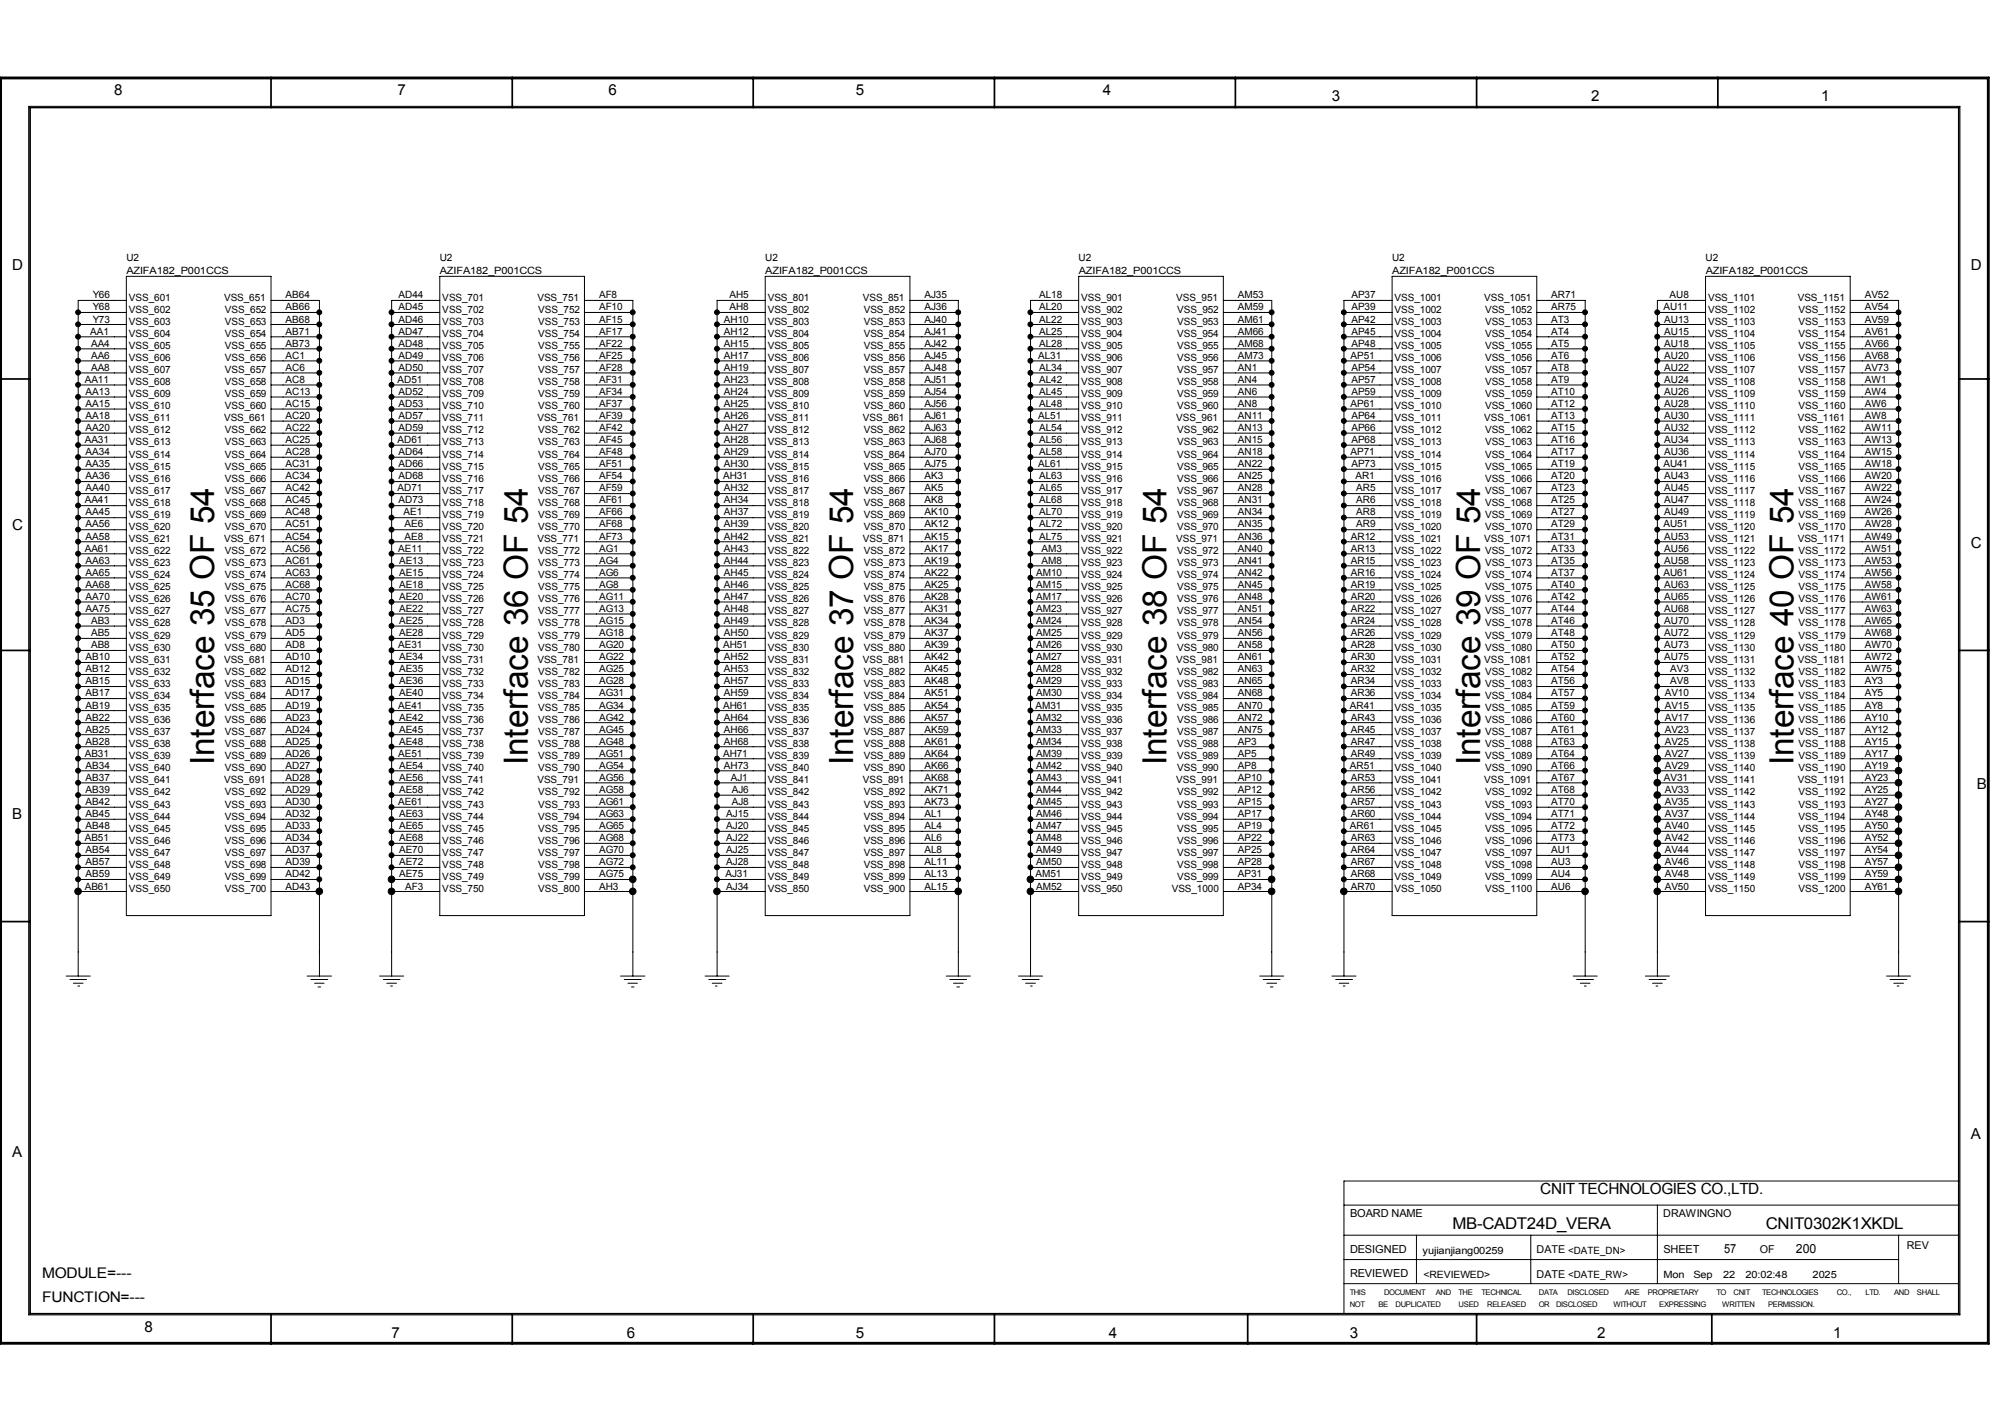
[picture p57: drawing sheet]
<svg xmlns="http://www.w3.org/2000/svg" width="297mm" height="210mm" viewBox="0 0 297 210" stroke-linecap="round" stroke-linejoin="round" font-family="sans-serif">
<defs><g id="words">
<g font-size="4.9">
<text x="31.7" y="113" transform="rotate(-90 31.7 113)">Interface 35 OF 54</text>
<text x="78" y="113" transform="rotate(-90 78 113)">Interface 36 OF 54</text>
<text x="126.1" y="113" transform="rotate(-90 126.1 113)">Interface 37 OF 54</text>
<text x="172.4" y="113" transform="rotate(-90 172.4 113)">Interface 38 OF 54</text>
<text x="218.7" y="113" transform="rotate(-90 218.7 113)">Interface 39 OF 54</text>
<text x="265" y="113" transform="rotate(-90 265 113)">Interface 40 OF 54</text>
</g>
<g font-size="2.4">
<text x="214.6" y="181.5">MB-CADT24D_VERA</text>
<text x="260.9" y="181.5">CNIT0302K1XKDL</text>
</g>
<text font-size="2.3" x="227.6" y="176.3">CNIT TECHNOLOGIES CO.,LTD.</text>
<g font-size="2.2">
<text x="16.9" y="14.1">8</text>
<text x="58.8" y="14.1">7</text>
<text x="89.9" y="14.1">6</text>
<text x="126.4" y="14.1">5</text>
<text x="163" y="14.1">4</text>
<text x="196.8" y="15">3</text>
<text x="235.1" y="15">2</text>
<text x="269.1" y="15">1</text>
<text x="1.8" y="39.9">D</text>
<text x="291.2" y="39.9">D</text>
<text x="1.8" y="78.2">C</text>
<text x="291.2" y="80.9">C</text>
<text x="292.1" y="116.5">B</text>
<text x="1.8" y="121">B</text>
<text x="1.8" y="170.8">A</text>
<text x="291.2" y="168.2">A</text>
<text x="6.2" y="188.7">MODULE=---</text>
<text x="6.2" y="192.2">FUNCTION=---</text>
<text x="21.3" y="196.6">8</text>
<text x="57.9" y="197.5">7</text>
<text x="92.6" y="197.5">6</text>
<text x="126.4" y="197.5">5</text>
<text x="163.9" y="197.5">4</text>
<text x="199.5" y="197.5">3</text>
<text x="236" y="197.5">2</text>
<text x="270.9" y="197.5">1</text>
</g>
<g font-size="1.9">
<text x="254.7" y="185">57</text>
<text x="265.4" y="185">200</text>
</g>
<g font-size="1.6">
<text x="199.5" y="179.7">BOARD NAME</text>
<text x="245.8" y="179.7">DRAWINGNO</text>
<text x="199.5" y="185.1">DESIGNED</text>
<text x="227.1" y="185.1">DATE &lt;DATE_DN&gt;</text>
<text x="245.8" y="185">SHEET</text>
<text x="260" y="185.1">OF</text>
<text x="281.7" y="184.4">REV</text>
<text x="199.5" y="188.6">REVIEWED</text>
<text x="227.1" y="188.7">DATE &lt;DATE_RW&gt;</text>
</g>
<g font-size="1.5">
<text x="18.7" y="38.5">U2</text>
<text x="18.7" y="40.5">AZIFA182_P001CCS</text>
<text x="65" y="38.5">U2</text>
<text x="65" y="40.5">AZIFA182_P001CCS</text>
<text x="113.1" y="38.5">U2</text>
<text x="113.1" y="40.5">AZIFA182_P001CCS</text>
<text x="159.4" y="38.5">U2</text>
<text x="159.4" y="40.5">AZIFA182_P001CCS</text>
<text x="205.7" y="38.5">U2</text>
<text x="205.7" y="40.5">AZIFA182_P001CCS</text>
<text x="252" y="38.5">U2</text>
<text x="252" y="40.5">AZIFA182_P001CCS</text>
<text x="13.7" y="44.1">Y66</text>
<text x="13.7" y="45.9">Y68</text>
<text x="13.7" y="47.6">Y73</text>
<text x="19" y="48">VSS_603</text>
<text x="19" y="46.2">VSS_602</text>
<text x="19" y="44.4">VSS_601</text>
<text x="33.1" y="44.4">VSS_651</text>
<text x="33.2" y="48">VSS_653</text>
<text x="33.2" y="46.2">VSS_652</text>
<text x="42.2" y="44.1">AB64</text>
<text x="42.2" y="45.9">AB66</text>
<text x="42.2" y="47.6">AB68</text>
<text x="58.9" y="44.1">AD44</text>
<text x="58.9" y="45.9">AD45</text>
<text x="58.9" y="47.6">AD46</text>
<text x="65.4" y="48">VSS_703</text>
<text x="65.4" y="46.2">VSS_702</text>
<text x="65.4" y="44.4">VSS_701</text>
<text x="79.4" y="44.4">VSS_751</text>
<text x="79.5" y="48">VSS_753</text>
<text x="79.5" y="46.2">VSS_752</text>
<text x="88.5" y="44.1">AF8</text>
<text x="88.5" y="45.9">AF10</text>
<text x="88.5" y="47.6">AF15</text>
<text x="107" y="47.6">AH10</text>
<text x="107.8" y="44.1">AH5</text>
<text x="107.8" y="45.9">AH8</text>
<text x="113.4" y="48">VSS_803</text>
<text x="113.4" y="46.2">VSS_802</text>
<text x="113.4" y="44.4">VSS_801</text>
<text x="127.5" y="44.4">VSS_851</text>
<text x="127.6" y="48">VSS_853</text>
<text x="127.6" y="46.2">VSS_852</text>
<text x="136.6" y="44.1">AJ35</text>
<text x="136.6" y="45.9">AJ36</text>
<text x="136.6" y="47.6">AJ40</text>
<text x="153.5" y="44.1">AL18</text>
<text x="153.5" y="45.9">AL20</text>
<text x="153.5" y="47.6">AL22</text>
<text x="159.8" y="48">VSS_903</text>
<text x="159.8" y="46.2">VSS_902</text>
<text x="159.8" y="44.4">VSS_901</text>
<text x="173.8" y="44.4">VSS_951</text>
<text x="173.9" y="48">VSS_953</text>
<text x="173.9" y="46.2">VSS_952</text>
<text x="182.9" y="44.1">AM53</text>
<text x="182.9" y="45.9">AM59</text>
<text x="182.9" y="47.6">AM61</text>
<text x="199.7" y="44.1">AP37</text>
<text x="199.7" y="45.9">AP39</text>
<text x="199.7" y="47.6">AP42</text>
<text x="206.1" y="48">VSS_1003</text>
<text x="206.1" y="46.2">VSS_1002</text>
<text x="206.1" y="44.4">VSS_1001</text>
<text x="219.3" y="44.4">VSS_1051</text>
<text x="219.4" y="48">VSS_1053</text>
<text x="219.4" y="46.2">VSS_1052</text>
<text x="229.2" y="44.1">AR71</text>
<text x="229.2" y="45.9">AR75</text>
<text x="229.2" y="47.6">AT3</text>
<text x="245.8" y="45.9">AU11</text>
<text x="245.9" y="47.6">AU13</text>
<text x="246.7" y="44.1">AU8</text>
<text x="252.4" y="48">VSS_1103</text>
<text x="252.4" y="46.2">VSS_1102</text>
<text x="252.4" y="44.4">VSS_1101</text>
<text x="265.6" y="44.4">VSS_1151</text>
<text x="265.8" y="48">VSS_1153</text>
<text x="265.8" y="46.2">VSS_1152</text>
<text x="275.5" y="44.1">AV52</text>
<text x="275.5" y="45.9">AV54</text>
<text x="275.5" y="47.6">AV59</text>
<text x="13.3" y="49.4">AA1</text>
<text x="13.5" y="51.2">AA4</text>
<text x="13.5" y="53">AA6</text>
<text x="19" y="53.3">VSS_606</text>
<text x="19" y="51.6">VSS_605</text>
<text x="19" y="49.8">VSS_604</text>
<text x="33.2" y="53.3">VSS_656</text>
<text x="33.2" y="51.6">VSS_655</text>
<text x="33.2" y="49.8">VSS_654</text>
<text x="42.2" y="49.4">AB71</text>
<text x="42.2" y="51.2">AB73</text>
<text x="42.2" y="53">AC1</text>
<text x="58.9" y="49.4">AD47</text>
<text x="58.9" y="51.2">AD48</text>
<text x="58.9" y="53">AD49</text>
<text x="65.4" y="53.3">VSS_706</text>
<text x="65.4" y="51.6">VSS_705</text>
<text x="65.4" y="49.8">VSS_704</text>
<text x="79.5" y="53.3">VSS_756</text>
<text x="79.5" y="51.6">VSS_755</text>
<text x="79.5" y="49.8">VSS_754</text>
<text x="88.5" y="49.4">AF17</text>
<text x="88.5" y="51.2">AF22</text>
<text x="88.5" y="53">AF25</text>
<text x="107" y="49.4">AH12</text>
<text x="107" y="51.2">AH15</text>
<text x="107" y="53">AH17</text>
<text x="113.4" y="53.3">VSS_806</text>
<text x="113.4" y="51.6">VSS_805</text>
<text x="113.4" y="49.8">VSS_804</text>
<text x="127.6" y="53.3">VSS_856</text>
<text x="127.6" y="51.6">VSS_855</text>
<text x="127.6" y="49.8">VSS_854</text>
<text x="136.6" y="49.4">AJ41</text>
<text x="136.6" y="51.2">AJ42</text>
<text x="136.6" y="53">AJ45</text>
<text x="153.4" y="53">AL31</text>
<text x="153.5" y="49.4">AL25</text>
<text x="153.5" y="51.2">AL28</text>
<text x="159.8" y="53.3">VSS_906</text>
<text x="159.8" y="51.6">VSS_905</text>
<text x="159.8" y="49.8">VSS_904</text>
<text x="173.9" y="53.3">VSS_956</text>
<text x="173.9" y="51.6">VSS_955</text>
<text x="173.9" y="49.8">VSS_954</text>
<text x="182.9" y="49.4">AM66</text>
<text x="182.9" y="51.2">AM68</text>
<text x="182.9" y="53">AM73</text>
<text x="199.6" y="53">AP51</text>
<text x="199.7" y="49.4">AP45</text>
<text x="199.7" y="51.2">AP48</text>
<text x="206.1" y="53.3">VSS_1006</text>
<text x="206.1" y="51.6">VSS_1005</text>
<text x="206.1" y="49.8">VSS_1004</text>
<text x="219.4" y="53.3">VSS_1056</text>
<text x="219.4" y="51.6">VSS_1055</text>
<text x="219.4" y="49.8">VSS_1054</text>
<text x="229.2" y="49.4">AT4</text>
<text x="229.2" y="51.2">AT5</text>
<text x="229.2" y="53">AT6</text>
<text x="245.9" y="49.4">AU15</text>
<text x="245.9" y="51.2">AU18</text>
<text x="245.9" y="53">AU20</text>
<text x="252.4" y="53.3">VSS_1106</text>
<text x="252.4" y="51.6">VSS_1105</text>
<text x="252.4" y="49.8">VSS_1104</text>
<text x="265.8" y="53.3">VSS_1156</text>
<text x="265.8" y="51.6">VSS_1155</text>
<text x="265.8" y="49.8">VSS_1154</text>
<text x="275.5" y="49.4">AV61</text>
<text x="275.5" y="51.2">AV66</text>
<text x="275.5" y="53">AV68</text>
<text x="12.5" y="56.5">AA11</text>
<text x="12.7" y="58.3">AA13</text>
<text x="13.5" y="54.7">AA8</text>
<text x="19" y="58.7">VSS_609</text>
<text x="19" y="56.9">VSS_608</text>
<text x="19" y="55.1">VSS_607</text>
<text x="33.2" y="58.7">VSS_659</text>
<text x="33.2" y="56.9">VSS_658</text>
<text x="33.2" y="55.1">VSS_657</text>
<text x="42.2" y="54.7">AC6</text>
<text x="42.2" y="56.5">AC8</text>
<text x="42.2" y="58.3">AC13</text>
<text x="58.8" y="56.5">AD51</text>
<text x="58.9" y="54.7">AD50</text>
<text x="58.9" y="58.3">AD52</text>
<text x="65.4" y="58.7">VSS_709</text>
<text x="65.4" y="56.9">VSS_708</text>
<text x="65.4" y="55.1">VSS_707</text>
<text x="79.5" y="58.7">VSS_759</text>
<text x="79.5" y="56.9">VSS_758</text>
<text x="79.5" y="55.1">VSS_757</text>
<text x="88.5" y="54.7">AF28</text>
<text x="88.5" y="56.5">AF31</text>
<text x="88.5" y="58.3">AF34</text>
<text x="107" y="54.7">AH19</text>
<text x="107" y="56.5">AH23</text>
<text x="107" y="58.3">AH24</text>
<text x="113.4" y="58.7">VSS_809</text>
<text x="113.4" y="56.9">VSS_808</text>
<text x="113.4" y="55.1">VSS_807</text>
<text x="127.6" y="58.7">VSS_859</text>
<text x="127.6" y="56.9">VSS_858</text>
<text x="127.6" y="55.1">VSS_857</text>
<text x="136.6" y="54.7">AJ48</text>
<text x="136.6" y="56.5">AJ51</text>
<text x="136.6" y="58.3">AJ54</text>
<text x="153.5" y="54.7">AL34</text>
<text x="153.5" y="56.5">AL42</text>
<text x="153.5" y="58.3">AL45</text>
<text x="159.8" y="58.7">VSS_909</text>
<text x="159.8" y="56.9">VSS_908</text>
<text x="159.8" y="55.1">VSS_907</text>
<text x="173.9" y="58.7">VSS_959</text>
<text x="173.9" y="56.9">VSS_958</text>
<text x="173.9" y="55.1">VSS_957</text>
<text x="182.9" y="54.7">AN1</text>
<text x="182.9" y="56.5">AN4</text>
<text x="182.9" y="58.3">AN6</text>
<text x="199.7" y="54.7">AP54</text>
<text x="199.7" y="56.5">AP57</text>
<text x="199.7" y="58.3">AP59</text>
<text x="206.1" y="58.7">VSS_1009</text>
<text x="206.1" y="56.9">VSS_1008</text>
<text x="206.1" y="55.1">VSS_1007</text>
<text x="219.4" y="58.7">VSS_1059</text>
<text x="219.4" y="56.9">VSS_1058</text>
<text x="219.4" y="55.1">VSS_1057</text>
<text x="229.2" y="54.7">AT8</text>
<text x="229.2" y="56.5">AT9</text>
<text x="229.2" y="58.3">AT10</text>
<text x="245.9" y="54.7">AU22</text>
<text x="245.9" y="56.5">AU24</text>
<text x="245.9" y="58.3">AU26</text>
<text x="252.4" y="58.7">VSS_1109</text>
<text x="252.4" y="56.9">VSS_1108</text>
<text x="252.4" y="55.1">VSS_1107</text>
<text x="265.8" y="58.7">VSS_1159</text>
<text x="265.8" y="56.9">VSS_1158</text>
<text x="265.8" y="55.1">VSS_1157</text>
<text x="275.5" y="54.7">AV73</text>
<text x="275.5" y="56.5">AW1</text>
<text x="275.5" y="58.3">AW4</text>
<text x="12.5" y="65.5">AA31</text>
<text x="12.7" y="60.1">AA15</text>
<text x="12.7" y="61.9">AA18</text>
<text x="12.7" y="63.7">AA20</text>
<text x="19" y="65.8">VSS_613</text>
<text x="19" y="64">VSS_612</text>
<text x="19" y="62.2">VSS_611</text>
<text x="19" y="60.5">VSS_610</text>
<text x="33.1" y="62.2">VSS_661</text>
<text x="33.2" y="65.8">VSS_663</text>
<text x="33.2" y="64">VSS_662</text>
<text x="33.2" y="60.5">VSS_660</text>
<text x="42.2" y="60.1">AC15</text>
<text x="42.2" y="61.9">AC20</text>
<text x="42.2" y="63.7">AC22</text>
<text x="42.2" y="65.5">AC25</text>
<text x="58.8" y="65.5">AD61</text>
<text x="58.9" y="60.1">AD53</text>
<text x="58.9" y="61.9">AD57</text>
<text x="58.9" y="63.7">AD59</text>
<text x="65.4" y="65.8">VSS_713</text>
<text x="65.4" y="64">VSS_712</text>
<text x="65.4" y="62.2">VSS_711</text>
<text x="65.4" y="60.5">VSS_710</text>
<text x="79.4" y="62.2">VSS_761</text>
<text x="79.5" y="65.8">VSS_763</text>
<text x="79.5" y="64">VSS_762</text>
<text x="79.5" y="60.5">VSS_760</text>
<text x="88.5" y="60.1">AF37</text>
<text x="88.5" y="61.9">AF39</text>
<text x="88.5" y="63.7">AF42</text>
<text x="88.5" y="65.5">AF45</text>
<text x="107" y="60.1">AH25</text>
<text x="107" y="61.9">AH26</text>
<text x="107" y="63.7">AH27</text>
<text x="107" y="65.5">AH28</text>
<text x="113.4" y="65.8">VSS_813</text>
<text x="113.4" y="64">VSS_812</text>
<text x="113.4" y="62.2">VSS_811</text>
<text x="113.4" y="60.5">VSS_810</text>
<text x="127.5" y="62.2">VSS_861</text>
<text x="127.6" y="65.8">VSS_863</text>
<text x="127.6" y="64">VSS_862</text>
<text x="127.6" y="60.5">VSS_860</text>
<text x="136.6" y="60.1">AJ56</text>
<text x="136.6" y="61.9">AJ61</text>
<text x="136.6" y="63.7">AJ63</text>
<text x="136.6" y="65.5">AJ68</text>
<text x="153.4" y="61.9">AL51</text>
<text x="153.5" y="60.1">AL48</text>
<text x="153.5" y="63.7">AL54</text>
<text x="153.5" y="65.5">AL56</text>
<text x="159.8" y="65.8">VSS_913</text>
<text x="159.8" y="64">VSS_912</text>
<text x="159.8" y="62.2">VSS_911</text>
<text x="159.8" y="60.5">VSS_910</text>
<text x="173.8" y="62.2">VSS_961</text>
<text x="173.9" y="65.8">VSS_963</text>
<text x="173.9" y="64">VSS_962</text>
<text x="173.9" y="60.5">VSS_960</text>
<text x="182.9" y="60.1">AN8</text>
<text x="182.9" y="61.9">AN11</text>
<text x="182.9" y="63.7">AN13</text>
<text x="182.9" y="65.5">AN15</text>
<text x="199.6" y="60.1">AP61</text>
<text x="199.7" y="61.9">AP64</text>
<text x="199.7" y="63.7">AP66</text>
<text x="199.7" y="65.5">AP68</text>
<text x="206.1" y="65.8">VSS_1013</text>
<text x="206.1" y="64">VSS_1012</text>
<text x="206.1" y="62.2">VSS_1011</text>
<text x="206.1" y="60.5">VSS_1010</text>
<text x="219.3" y="62.2">VSS_1061</text>
<text x="219.4" y="65.8">VSS_1063</text>
<text x="219.4" y="64">VSS_1062</text>
<text x="219.4" y="60.5">VSS_1060</text>
<text x="229.2" y="60.1">AT12</text>
<text x="229.2" y="61.9">AT13</text>
<text x="229.2" y="63.7">AT15</text>
<text x="229.2" y="65.5">AT16</text>
<text x="245.9" y="60.1">AU28</text>
<text x="245.9" y="61.9">AU30</text>
<text x="245.9" y="63.7">AU32</text>
<text x="245.9" y="65.5">AU34</text>
<text x="252.4" y="65.8">VSS_1113</text>
<text x="252.4" y="64">VSS_1112</text>
<text x="252.4" y="62.2">VSS_1111</text>
<text x="252.4" y="60.5">VSS_1110</text>
<text x="265.6" y="62.2">VSS_1161</text>
<text x="265.8" y="65.8">VSS_1163</text>
<text x="265.8" y="64">VSS_1162</text>
<text x="265.8" y="60.5">VSS_1160</text>
<text x="275.5" y="60.1">AW6</text>
<text x="275.5" y="61.9">AW8</text>
<text x="275.5" y="63.7">AW11</text>
<text x="275.5" y="65.5">AW13</text>
<text x="12.7" y="67.2">AA34</text>
<text x="12.7" y="69">AA35</text>
<text x="12.7" y="70.8">AA36</text>
<text x="19" y="71.2">VSS_616</text>
<text x="19" y="69.3">VSS_615</text>
<text x="19" y="67.6">VSS_614</text>
<text x="33.2" y="71.2">VSS_666</text>
<text x="33.2" y="69.3">VSS_665</text>
<text x="33.2" y="67.6">VSS_664</text>
<text x="42.2" y="67.2">AC28</text>
<text x="42.2" y="69">AC31</text>
<text x="42.2" y="70.8">AC34</text>
<text x="58.9" y="67.2">AD64</text>
<text x="58.9" y="69">AD66</text>
<text x="58.9" y="70.8">AD68</text>
<text x="65.4" y="71.2">VSS_716</text>
<text x="65.4" y="69.3">VSS_715</text>
<text x="65.4" y="67.6">VSS_714</text>
<text x="79.5" y="71.2">VSS_766</text>
<text x="79.5" y="69.3">VSS_765</text>
<text x="79.5" y="67.6">VSS_764</text>
<text x="88.5" y="67.2">AF48</text>
<text x="88.5" y="69">AF51</text>
<text x="88.5" y="70.8">AF54</text>
<text x="106.8" y="70.8">AH31</text>
<text x="107" y="67.2">AH29</text>
<text x="107" y="69">AH30</text>
<text x="113.4" y="71.2">VSS_816</text>
<text x="113.4" y="69.3">VSS_815</text>
<text x="113.4" y="67.6">VSS_814</text>
<text x="127.6" y="71.2">VSS_866</text>
<text x="127.6" y="69.3">VSS_865</text>
<text x="127.6" y="67.6">VSS_864</text>
<text x="136.6" y="67.2">AJ70</text>
<text x="136.6" y="69">AJ75</text>
<text x="136.6" y="70.8">AK3</text>
<text x="153.4" y="69">AL61</text>
<text x="153.5" y="67.2">AL58</text>
<text x="153.5" y="70.8">AL63</text>
<text x="159.8" y="71.2">VSS_916</text>
<text x="159.8" y="69.3">VSS_915</text>
<text x="159.8" y="67.6">VSS_914</text>
<text x="173.9" y="71.2">VSS_966</text>
<text x="173.9" y="69.3">VSS_965</text>
<text x="173.9" y="67.6">VSS_964</text>
<text x="182.9" y="67.2">AN18</text>
<text x="182.9" y="69">AN22</text>
<text x="182.9" y="70.8">AN25</text>
<text x="199.6" y="67.2">AP71</text>
<text x="199.7" y="69">AP73</text>
<text x="200.3" y="70.8">AR1</text>
<text x="206.1" y="71.2">VSS_1016</text>
<text x="206.1" y="69.3">VSS_1015</text>
<text x="206.1" y="67.6">VSS_1014</text>
<text x="219.4" y="71.2">VSS_1066</text>
<text x="219.4" y="69.3">VSS_1065</text>
<text x="219.4" y="67.6">VSS_1064</text>
<text x="229.2" y="67.2">AT17</text>
<text x="229.2" y="69">AT19</text>
<text x="229.2" y="70.8">AT20</text>
<text x="245.8" y="69">AU41</text>
<text x="245.9" y="67.2">AU36</text>
<text x="245.9" y="70.8">AU43</text>
<text x="252.4" y="71.2">VSS_1116</text>
<text x="252.4" y="69.3">VSS_1115</text>
<text x="252.4" y="67.6">VSS_1114</text>
<text x="265.8" y="71.2">VSS_1166</text>
<text x="265.8" y="69.3">VSS_1165</text>
<text x="265.8" y="67.6">VSS_1164</text>
<text x="275.5" y="67.2">AW15</text>
<text x="275.5" y="69">AW18</text>
<text x="275.5" y="70.8">AW20</text>
<text x="12.5" y="74.3">AA41</text>
<text x="12.7" y="72.6">AA40</text>
<text x="12.7" y="76.1">AA45</text>
<text x="12.7" y="77.9">AA56</text>
<text x="19" y="76.5">VSS_619</text>
<text x="19" y="74.7">VSS_618</text>
<text x="19" y="72.9">VSS_617</text>
<text x="33.2" y="76.5">VSS_669</text>
<text x="33.2" y="74.7">VSS_668</text>
<text x="33.2" y="72.9">VSS_667</text>
<text x="42.2" y="72.6">AC42</text>
<text x="42.2" y="74.3">AC45</text>
<text x="42.2" y="76.1">AC48</text>
<text x="42.2" y="77.9">AC51</text>
<text x="58.8" y="72.6">AD71</text>
<text x="58.9" y="74.3">AD73</text>
<text x="59.6" y="76.1">AE1</text>
<text x="59.8" y="77.9">AE6</text>
<text x="65.4" y="76.5">VSS_719</text>
<text x="65.4" y="74.7">VSS_718</text>
<text x="65.4" y="72.9">VSS_717</text>
<text x="79.5" y="76.5">VSS_769</text>
<text x="79.5" y="74.7">VSS_768</text>
<text x="79.5" y="72.9">VSS_767</text>
<text x="88.5" y="72.6">AF59</text>
<text x="88.5" y="74.3">AF61</text>
<text x="88.5" y="76.1">AF66</text>
<text x="88.5" y="77.9">AF68</text>
<text x="107" y="72.6">AH32</text>
<text x="107" y="74.3">AH34</text>
<text x="107" y="76.1">AH37</text>
<text x="107" y="77.9">AH39</text>
<text x="113.4" y="76.5">VSS_819</text>
<text x="113.4" y="74.7">VSS_818</text>
<text x="113.4" y="72.9">VSS_817</text>
<text x="127.6" y="76.5">VSS_869</text>
<text x="127.6" y="74.7">VSS_868</text>
<text x="127.6" y="72.9">VSS_867</text>
<text x="136.6" y="72.6">AK5</text>
<text x="136.6" y="74.3">AK8</text>
<text x="136.6" y="76.1">AK10</text>
<text x="136.6" y="77.9">AK12</text>
<text x="153.5" y="72.6">AL65</text>
<text x="153.5" y="74.3">AL68</text>
<text x="153.5" y="76.1">AL70</text>
<text x="153.5" y="77.9">AL72</text>
<text x="159.8" y="76.5">VSS_919</text>
<text x="159.8" y="74.7">VSS_918</text>
<text x="159.8" y="72.9">VSS_917</text>
<text x="173.9" y="76.5">VSS_969</text>
<text x="173.9" y="74.7">VSS_968</text>
<text x="173.9" y="72.9">VSS_967</text>
<text x="182.9" y="72.6">AN28</text>
<text x="182.9" y="74.3">AN31</text>
<text x="182.9" y="76.1">AN34</text>
<text x="182.9" y="77.9">AN35</text>
<text x="200.4" y="72.6">AR5</text>
<text x="200.4" y="74.3">AR6</text>
<text x="200.4" y="76.1">AR8</text>
<text x="200.4" y="77.9">AR9</text>
<text x="206.1" y="76.5">VSS_1019</text>
<text x="206.1" y="74.7">VSS_1018</text>
<text x="206.1" y="72.9">VSS_1017</text>
<text x="219.4" y="76.5">VSS_1069</text>
<text x="219.4" y="74.7">VSS_1068</text>
<text x="219.4" y="72.9">VSS_1067</text>
<text x="229.2" y="72.6">AT23</text>
<text x="229.2" y="74.3">AT25</text>
<text x="229.2" y="76.1">AT27</text>
<text x="229.2" y="77.9">AT29</text>
<text x="245.8" y="77.9">AU51</text>
<text x="245.9" y="72.6">AU45</text>
<text x="245.9" y="74.3">AU47</text>
<text x="245.9" y="76.1">AU49</text>
<text x="252.4" y="76.5">VSS_1119</text>
<text x="252.4" y="74.7">VSS_1118</text>
<text x="252.4" y="72.9">VSS_1117</text>
<text x="265.8" y="76.5">VSS_1169</text>
<text x="265.8" y="74.7">VSS_1168</text>
<text x="265.8" y="72.9">VSS_1167</text>
<text x="275.5" y="72.6">AW22</text>
<text x="275.5" y="74.3">AW24</text>
<text x="275.5" y="76.1">AW26</text>
<text x="275.5" y="77.9">AW28</text>
<text x="12.5" y="81.5">AA61</text>
<text x="12.7" y="79.7">AA58</text>
<text x="12.7" y="83.3">AA63</text>
<text x="19" y="83.6">VSS_623</text>
<text x="19" y="81.8">VSS_622</text>
<text x="19" y="80.1">VSS_621</text>
<text x="19" y="78.3">VSS_620</text>
<text x="33.1" y="80.1">VSS_671</text>
<text x="33.2" y="83.6">VSS_673</text>
<text x="33.2" y="81.8">VSS_672</text>
<text x="33.2" y="78.3">VSS_670</text>
<text x="42.2" y="79.7">AC54</text>
<text x="42.2" y="81.5">AC56</text>
<text x="42.2" y="83.3">AC61</text>
<text x="58.8" y="81.5">AE11</text>
<text x="59" y="83.3">AE13</text>
<text x="59.8" y="79.7">AE8</text>
<text x="65.4" y="83.6">VSS_723</text>
<text x="65.4" y="81.8">VSS_722</text>
<text x="65.4" y="80.1">VSS_721</text>
<text x="65.4" y="78.3">VSS_720</text>
<text x="79.4" y="80.1">VSS_771</text>
<text x="79.5" y="83.6">VSS_773</text>
<text x="79.5" y="81.8">VSS_772</text>
<text x="79.5" y="78.3">VSS_770</text>
<text x="88.5" y="79.7">AF73</text>
<text x="88.5" y="81.5">AG1</text>
<text x="88.5" y="83.3">AG4</text>
<text x="107" y="79.7">AH42</text>
<text x="107" y="81.5">AH43</text>
<text x="107" y="83.3">AH44</text>
<text x="113.4" y="83.6">VSS_823</text>
<text x="113.4" y="81.8">VSS_822</text>
<text x="113.4" y="80.1">VSS_821</text>
<text x="113.4" y="78.3">VSS_820</text>
<text x="127.5" y="80.1">VSS_871</text>
<text x="127.6" y="83.6">VSS_873</text>
<text x="127.6" y="81.8">VSS_872</text>
<text x="127.6" y="78.3">VSS_870</text>
<text x="136.6" y="79.7">AK15</text>
<text x="136.6" y="81.5">AK17</text>
<text x="136.6" y="83.3">AK19</text>
<text x="153.5" y="79.7">AL75</text>
<text x="153.9" y="81.5">AM3</text>
<text x="153.9" y="83.3">AM8</text>
<text x="159.8" y="83.6">VSS_923</text>
<text x="159.8" y="81.8">VSS_922</text>
<text x="159.8" y="80.1">VSS_921</text>
<text x="159.8" y="78.3">VSS_920</text>
<text x="173.8" y="80.1">VSS_971</text>
<text x="173.9" y="83.6">VSS_973</text>
<text x="173.9" y="81.8">VSS_972</text>
<text x="173.9" y="78.3">VSS_970</text>
<text x="182.9" y="79.7">AN36</text>
<text x="182.9" y="81.5">AN40</text>
<text x="182.9" y="83.3">AN41</text>
<text x="199.6" y="79.7">AR12</text>
<text x="199.6" y="81.5">AR13</text>
<text x="199.6" y="83.3">AR15</text>
<text x="206.1" y="83.6">VSS_1023</text>
<text x="206.1" y="81.8">VSS_1022</text>
<text x="206.1" y="80.1">VSS_1021</text>
<text x="206.1" y="78.3">VSS_1020</text>
<text x="219.3" y="80.1">VSS_1071</text>
<text x="219.4" y="83.6">VSS_1073</text>
<text x="219.4" y="81.8">VSS_1072</text>
<text x="219.4" y="78.3">VSS_1070</text>
<text x="229.2" y="79.7">AT31</text>
<text x="229.2" y="81.5">AT33</text>
<text x="229.2" y="83.3">AT35</text>
<text x="245.9" y="79.7">AU53</text>
<text x="245.9" y="81.5">AU56</text>
<text x="245.9" y="83.3">AU58</text>
<text x="252.4" y="83.6">VSS_1123</text>
<text x="252.4" y="81.8">VSS_1122</text>
<text x="252.4" y="80.1">VSS_1121</text>
<text x="252.4" y="78.3">VSS_1120</text>
<text x="265.6" y="80.1">VSS_1171</text>
<text x="265.8" y="83.6">VSS_1173</text>
<text x="265.8" y="81.8">VSS_1172</text>
<text x="265.8" y="78.3">VSS_1170</text>
<text x="275.5" y="79.7">AW49</text>
<text x="275.5" y="81.5">AW51</text>
<text x="275.5" y="83.3">AW53</text>
<text x="12.7" y="85.1">AA65</text>
<text x="12.7" y="86.8">AA68</text>
<text x="12.7" y="88.6">AA70</text>
<text x="19" y="88.9">VSS_626</text>
<text x="19" y="87.2">VSS_625</text>
<text x="19" y="85.4">VSS_624</text>
<text x="33.2" y="88.9">VSS_676</text>
<text x="33.2" y="87.2">VSS_675</text>
<text x="33.2" y="85.4">VSS_674</text>
<text x="42.2" y="85.1">AC63</text>
<text x="42.2" y="86.8">AC68</text>
<text x="42.2" y="88.6">AC70</text>
<text x="59" y="85.1">AE15</text>
<text x="59" y="86.8">AE18</text>
<text x="59" y="88.6">AE20</text>
<text x="65.4" y="88.9">VSS_726</text>
<text x="65.4" y="87.2">VSS_725</text>
<text x="65.4" y="85.4">VSS_724</text>
<text x="79.5" y="88.9">VSS_776</text>
<text x="79.5" y="87.2">VSS_775</text>
<text x="79.5" y="85.4">VSS_774</text>
<text x="88.5" y="85.1">AG6</text>
<text x="88.5" y="86.8">AG8</text>
<text x="88.5" y="88.6">AG11</text>
<text x="107" y="85.1">AH45</text>
<text x="107" y="86.8">AH46</text>
<text x="107" y="88.6">AH47</text>
<text x="113.4" y="88.9">VSS_826</text>
<text x="113.4" y="87.2">VSS_825</text>
<text x="113.4" y="85.4">VSS_824</text>
<text x="127.6" y="88.9">VSS_876</text>
<text x="127.6" y="87.2">VSS_875</text>
<text x="127.6" y="85.4">VSS_874</text>
<text x="136.6" y="85.1">AK22</text>
<text x="136.6" y="86.8">AK25</text>
<text x="136.6" y="88.6">AK28</text>
<text x="153.1" y="85.1">AM10</text>
<text x="153.1" y="86.8">AM15</text>
<text x="153.1" y="88.6">AM17</text>
<text x="159.8" y="88.9">VSS_926</text>
<text x="159.8" y="87.2">VSS_925</text>
<text x="159.8" y="85.4">VSS_924</text>
<text x="173.9" y="88.9">VSS_976</text>
<text x="173.9" y="87.2">VSS_975</text>
<text x="173.9" y="85.4">VSS_974</text>
<text x="182.9" y="85.1">AN42</text>
<text x="182.9" y="86.8">AN45</text>
<text x="182.9" y="88.6">AN48</text>
<text x="199.6" y="85.1">AR16</text>
<text x="199.6" y="86.8">AR19</text>
<text x="199.6" y="88.6">AR20</text>
<text x="206.1" y="88.9">VSS_1026</text>
<text x="206.1" y="87.2">VSS_1025</text>
<text x="206.1" y="85.4">VSS_1024</text>
<text x="219.4" y="88.9">VSS_1076</text>
<text x="219.4" y="87.2">VSS_1075</text>
<text x="219.4" y="85.4">VSS_1074</text>
<text x="229.2" y="85.1">AT37</text>
<text x="229.2" y="86.8">AT40</text>
<text x="229.2" y="88.6">AT42</text>
<text x="245.8" y="85.1">AU61</text>
<text x="245.9" y="86.8">AU63</text>
<text x="245.9" y="88.6">AU65</text>
<text x="252.4" y="88.9">VSS_1126</text>
<text x="252.4" y="87.2">VSS_1125</text>
<text x="252.4" y="85.4">VSS_1124</text>
<text x="265.8" y="88.9">VSS_1176</text>
<text x="265.8" y="87.2">VSS_1175</text>
<text x="265.8" y="85.4">VSS_1174</text>
<text x="275.5" y="85.1">AW56</text>
<text x="275.5" y="86.8">AW58</text>
<text x="275.5" y="88.6">AW61</text>
<text x="12.7" y="90.4">AA75</text>
<text x="13.5" y="92.2">AB3</text>
<text x="13.5" y="93.9">AB5</text>
<text x="13.5" y="95.7">AB8</text>
<text x="19" y="94.3">VSS_629</text>
<text x="19" y="92.5">VSS_628</text>
<text x="19" y="90.7">VSS_627</text>
<text x="33.2" y="94.3">VSS_679</text>
<text x="33.2" y="92.5">VSS_678</text>
<text x="33.2" y="90.7">VSS_677</text>
<text x="42.2" y="90.4">AC75</text>
<text x="42.2" y="92.2">AD3</text>
<text x="42.2" y="93.9">AD5</text>
<text x="42.2" y="95.7">AD8</text>
<text x="58.8" y="95.7">AE31</text>
<text x="59" y="90.4">AE22</text>
<text x="59" y="92.2">AE25</text>
<text x="59" y="93.9">AE28</text>
<text x="65.4" y="94.3">VSS_729</text>
<text x="65.4" y="92.5">VSS_728</text>
<text x="65.4" y="90.7">VSS_727</text>
<text x="79.5" y="94.3">VSS_779</text>
<text x="79.5" y="92.5">VSS_778</text>
<text x="79.5" y="90.7">VSS_777</text>
<text x="88.5" y="90.4">AG13</text>
<text x="88.5" y="92.2">AG15</text>
<text x="88.5" y="93.9">AG18</text>
<text x="88.5" y="95.7">AG20</text>
<text x="106.8" y="95.7">AH51</text>
<text x="107" y="90.4">AH48</text>
<text x="107" y="92.2">AH49</text>
<text x="107" y="93.9">AH50</text>
<text x="113.4" y="94.3">VSS_829</text>
<text x="113.4" y="92.5">VSS_828</text>
<text x="113.4" y="90.7">VSS_827</text>
<text x="127.6" y="94.3">VSS_879</text>
<text x="127.6" y="92.5">VSS_878</text>
<text x="127.6" y="90.7">VSS_877</text>
<text x="136.6" y="90.4">AK31</text>
<text x="136.6" y="92.2">AK34</text>
<text x="136.6" y="93.9">AK37</text>
<text x="136.6" y="95.7">AK39</text>
<text x="153.1" y="90.4">AM23</text>
<text x="153.1" y="92.2">AM24</text>
<text x="153.1" y="93.9">AM25</text>
<text x="153.1" y="95.7">AM26</text>
<text x="159.8" y="94.3">VSS_929</text>
<text x="159.8" y="92.5">VSS_928</text>
<text x="159.8" y="90.7">VSS_927</text>
<text x="173.9" y="94.3">VSS_979</text>
<text x="173.9" y="92.5">VSS_978</text>
<text x="173.9" y="90.7">VSS_977</text>
<text x="182.9" y="90.4">AN51</text>
<text x="182.9" y="92.2">AN54</text>
<text x="182.9" y="93.9">AN56</text>
<text x="182.9" y="95.7">AN58</text>
<text x="199.6" y="90.4">AR22</text>
<text x="199.6" y="92.2">AR24</text>
<text x="199.6" y="93.9">AR26</text>
<text x="199.6" y="95.7">AR28</text>
<text x="206.1" y="94.3">VSS_1029</text>
<text x="206.1" y="92.5">VSS_1028</text>
<text x="206.1" y="90.7">VSS_1027</text>
<text x="219.4" y="94.3">VSS_1079</text>
<text x="219.4" y="92.5">VSS_1078</text>
<text x="219.4" y="90.7">VSS_1077</text>
<text x="229.2" y="90.4">AT44</text>
<text x="229.2" y="92.2">AT46</text>
<text x="229.2" y="93.9">AT48</text>
<text x="229.2" y="95.7">AT50</text>
<text x="245.9" y="90.4">AU68</text>
<text x="245.9" y="92.2">AU70</text>
<text x="245.9" y="93.9">AU72</text>
<text x="245.9" y="95.7">AU73</text>
<text x="252.4" y="94.3">VSS_1129</text>
<text x="252.4" y="92.5">VSS_1128</text>
<text x="252.4" y="90.7">VSS_1127</text>
<text x="265.8" y="94.3">VSS_1179</text>
<text x="265.8" y="92.5">VSS_1178</text>
<text x="265.8" y="90.7">VSS_1177</text>
<text x="275.5" y="90.4">AW63</text>
<text x="275.5" y="92.2">AW65</text>
<text x="275.5" y="93.9">AW68</text>
<text x="275.5" y="95.7">AW70</text>
<text x="12.7" y="97.5">AB10</text>
<text x="12.7" y="99.3">AB12</text>
<text x="12.7" y="101.1">AB15</text>
<text x="19" y="101.4">VSS_633</text>
<text x="19" y="99.7">VSS_632</text>
<text x="19" y="97.9">VSS_631</text>
<text x="19" y="96.1">VSS_630</text>
<text x="33.1" y="97.9">VSS_681</text>
<text x="33.2" y="101.4">VSS_683</text>
<text x="33.2" y="99.7">VSS_682</text>
<text x="33.2" y="96.1">VSS_680</text>
<text x="42.2" y="97.5">AD10</text>
<text x="42.2" y="99.3">AD12</text>
<text x="42.2" y="101.1">AD15</text>
<text x="59" y="97.5">AE34</text>
<text x="59" y="99.3">AE35</text>
<text x="59" y="101.1">AE36</text>
<text x="65.4" y="101.4">VSS_733</text>
<text x="65.4" y="99.7">VSS_732</text>
<text x="65.4" y="97.9">VSS_731</text>
<text x="65.4" y="96.1">VSS_730</text>
<text x="79.4" y="97.9">VSS_781</text>
<text x="79.5" y="101.4">VSS_783</text>
<text x="79.5" y="99.7">VSS_782</text>
<text x="79.5" y="96.1">VSS_780</text>
<text x="88.5" y="97.5">AG22</text>
<text x="88.5" y="99.3">AG25</text>
<text x="88.5" y="101.1">AG28</text>
<text x="107" y="97.5">AH52</text>
<text x="107" y="99.3">AH53</text>
<text x="107" y="101.1">AH57</text>
<text x="113.4" y="101.4">VSS_833</text>
<text x="113.4" y="99.7">VSS_832</text>
<text x="113.4" y="97.9">VSS_831</text>
<text x="113.4" y="96.1">VSS_830</text>
<text x="127.5" y="97.9">VSS_881</text>
<text x="127.6" y="101.4">VSS_883</text>
<text x="127.6" y="99.7">VSS_882</text>
<text x="127.6" y="96.1">VSS_880</text>
<text x="136.6" y="97.5">AK42</text>
<text x="136.6" y="99.3">AK45</text>
<text x="136.6" y="101.1">AK48</text>
<text x="153.1" y="97.5">AM27</text>
<text x="153.1" y="99.3">AM28</text>
<text x="153.1" y="101.1">AM29</text>
<text x="159.8" y="101.4">VSS_933</text>
<text x="159.8" y="99.7">VSS_932</text>
<text x="159.8" y="97.9">VSS_931</text>
<text x="159.8" y="96.1">VSS_930</text>
<text x="173.8" y="97.9">VSS_981</text>
<text x="173.9" y="101.4">VSS_983</text>
<text x="173.9" y="99.7">VSS_982</text>
<text x="173.9" y="96.1">VSS_980</text>
<text x="182.9" y="97.5">AN61</text>
<text x="182.9" y="99.3">AN63</text>
<text x="182.9" y="101.1">AN65</text>
<text x="199.6" y="97.5">AR30</text>
<text x="199.6" y="99.3">AR32</text>
<text x="199.6" y="101.1">AR34</text>
<text x="206.1" y="101.4">VSS_1033</text>
<text x="206.1" y="99.7">VSS_1032</text>
<text x="206.1" y="97.9">VSS_1031</text>
<text x="206.1" y="96.1">VSS_1030</text>
<text x="219.3" y="97.9">VSS_1081</text>
<text x="219.4" y="101.4">VSS_1083</text>
<text x="219.4" y="99.7">VSS_1082</text>
<text x="219.4" y="96.1">VSS_1080</text>
<text x="229.2" y="97.5">AT52</text>
<text x="229.2" y="99.3">AT54</text>
<text x="229.2" y="101.1">AT56</text>
<text x="245.9" y="97.5">AU75</text>
<text x="246.8" y="99.3">AV3</text>
<text x="246.8" y="101.1">AV8</text>
<text x="252.4" y="101.4">VSS_1133</text>
<text x="252.4" y="99.7">VSS_1132</text>
<text x="252.4" y="97.9">VSS_1131</text>
<text x="252.4" y="96.1">VSS_1130</text>
<text x="265.6" y="97.9">VSS_1181</text>
<text x="265.8" y="101.4">VSS_1183</text>
<text x="265.8" y="99.7">VSS_1182</text>
<text x="265.8" y="96.1">VSS_1180</text>
<text x="275.5" y="97.5">AW72</text>
<text x="275.5" y="99.3">AW75</text>
<text x="275.5" y="101.1">AY3</text>
<text x="12.7" y="102.8">AB17</text>
<text x="12.7" y="104.7">AB19</text>
<text x="12.7" y="106.4">AB22</text>
<text x="19" y="106.8">VSS_636</text>
<text x="19" y="105">VSS_635</text>
<text x="19" y="103.2">VSS_634</text>
<text x="33.2" y="106.8">VSS_686</text>
<text x="33.2" y="105">VSS_685</text>
<text x="33.2" y="103.2">VSS_684</text>
<text x="42.2" y="102.8">AD17</text>
<text x="42.2" y="104.7">AD19</text>
<text x="42.2" y="106.4">AD23</text>
<text x="58.8" y="104.7">AE41</text>
<text x="59" y="102.8">AE40</text>
<text x="59" y="106.4">AE42</text>
<text x="65.4" y="106.8">VSS_736</text>
<text x="65.4" y="105">VSS_735</text>
<text x="65.4" y="103.2">VSS_734</text>
<text x="79.5" y="106.8">VSS_786</text>
<text x="79.5" y="105">VSS_785</text>
<text x="79.5" y="103.2">VSS_784</text>
<text x="88.5" y="102.8">AG31</text>
<text x="88.5" y="104.7">AG34</text>
<text x="88.5" y="106.4">AG42</text>
<text x="106.8" y="104.7">AH61</text>
<text x="107" y="102.8">AH59</text>
<text x="107" y="106.4">AH64</text>
<text x="113.4" y="106.8">VSS_836</text>
<text x="113.4" y="105">VSS_835</text>
<text x="113.4" y="103.2">VSS_834</text>
<text x="127.6" y="106.8">VSS_886</text>
<text x="127.6" y="105">VSS_885</text>
<text x="127.6" y="103.2">VSS_884</text>
<text x="136.6" y="102.8">AK51</text>
<text x="136.6" y="104.7">AK54</text>
<text x="136.6" y="106.4">AK57</text>
<text x="153" y="104.7">AM31</text>
<text x="153.1" y="102.8">AM30</text>
<text x="153.1" y="106.4">AM32</text>
<text x="159.8" y="106.8">VSS_936</text>
<text x="159.8" y="105">VSS_935</text>
<text x="159.8" y="103.2">VSS_934</text>
<text x="173.9" y="106.8">VSS_986</text>
<text x="173.9" y="105">VSS_985</text>
<text x="173.9" y="103.2">VSS_984</text>
<text x="182.9" y="102.8">AN68</text>
<text x="182.9" y="104.7">AN70</text>
<text x="182.9" y="106.4">AN72</text>
<text x="199.5" y="104.7">AR41</text>
<text x="199.6" y="102.8">AR36</text>
<text x="199.6" y="106.4">AR43</text>
<text x="206.1" y="106.8">VSS_1036</text>
<text x="206.1" y="105">VSS_1035</text>
<text x="206.1" y="103.2">VSS_1034</text>
<text x="219.4" y="106.8">VSS_1086</text>
<text x="219.4" y="105">VSS_1085</text>
<text x="219.4" y="103.2">VSS_1084</text>
<text x="229.2" y="102.8">AT57</text>
<text x="229.2" y="104.7">AT59</text>
<text x="229.2" y="106.4">AT60</text>
<text x="246" y="102.8">AV10</text>
<text x="246" y="104.7">AV15</text>
<text x="246" y="106.4">AV17</text>
<text x="252.4" y="106.8">VSS_1136</text>
<text x="252.4" y="105">VSS_1135</text>
<text x="252.4" y="103.2">VSS_1134</text>
<text x="265.8" y="106.8">VSS_1186</text>
<text x="265.8" y="105">VSS_1185</text>
<text x="265.8" y="103.2">VSS_1184</text>
<text x="275.5" y="102.8">AY5</text>
<text x="275.5" y="104.7">AY8</text>
<text x="275.5" y="106.4">AY10</text>
<text x="12.5" y="111.8">AB31</text>
<text x="12.7" y="108.2">AB25</text>
<text x="12.7" y="110">AB28</text>
<text x="12.7" y="113.5">AB34</text>
<text x="19" y="113.9">VSS_640</text>
<text x="19" y="112.1">VSS_639</text>
<text x="19" y="110.3">VSS_638</text>
<text x="19" y="108.5">VSS_637</text>
<text x="33.2" y="113.9">VSS_690</text>
<text x="33.2" y="112.1">VSS_689</text>
<text x="33.2" y="110.3">VSS_688</text>
<text x="33.2" y="108.5">VSS_687</text>
<text x="42.2" y="108.2">AD24</text>
<text x="42.2" y="110">AD25</text>
<text x="42.2" y="111.8">AD26</text>
<text x="42.2" y="113.5">AD27</text>
<text x="58.8" y="111.8">AE51</text>
<text x="59" y="108.2">AE45</text>
<text x="59" y="110">AE48</text>
<text x="59" y="113.5">AE54</text>
<text x="65.4" y="113.9">VSS_740</text>
<text x="65.4" y="112.1">VSS_739</text>
<text x="65.4" y="110.3">VSS_738</text>
<text x="65.4" y="108.5">VSS_737</text>
<text x="79.5" y="113.9">VSS_790</text>
<text x="79.5" y="112.1">VSS_789</text>
<text x="79.5" y="110.3">VSS_788</text>
<text x="79.5" y="108.5">VSS_787</text>
<text x="88.5" y="108.2">AG45</text>
<text x="88.5" y="110">AG48</text>
<text x="88.5" y="111.8">AG51</text>
<text x="88.5" y="113.5">AG54</text>
<text x="106.8" y="111.8">AH71</text>
<text x="107" y="108.2">AH66</text>
<text x="107" y="110">AH68</text>
<text x="107" y="113.5">AH73</text>
<text x="113.4" y="113.9">VSS_840</text>
<text x="113.4" y="112.1">VSS_839</text>
<text x="113.4" y="110.3">VSS_838</text>
<text x="113.4" y="108.5">VSS_837</text>
<text x="127.6" y="113.9">VSS_890</text>
<text x="127.6" y="112.1">VSS_889</text>
<text x="127.6" y="110.3">VSS_888</text>
<text x="127.6" y="108.5">VSS_887</text>
<text x="136.6" y="108.2">AK59</text>
<text x="136.6" y="110">AK61</text>
<text x="136.6" y="111.8">AK64</text>
<text x="136.6" y="113.5">AK66</text>
<text x="153.1" y="108.2">AM33</text>
<text x="153.1" y="110">AM34</text>
<text x="153.1" y="111.8">AM39</text>
<text x="153.1" y="113.5">AM42</text>
<text x="159.8" y="113.9">VSS_940</text>
<text x="159.8" y="112.1">VSS_939</text>
<text x="159.8" y="110.3">VSS_938</text>
<text x="159.8" y="108.5">VSS_937</text>
<text x="173.9" y="113.9">VSS_990</text>
<text x="173.9" y="112.1">VSS_989</text>
<text x="173.9" y="110.3">VSS_988</text>
<text x="173.9" y="108.5">VSS_987</text>
<text x="182.9" y="108.2">AN75</text>
<text x="182.9" y="110">AP3</text>
<text x="182.9" y="111.8">AP5</text>
<text x="182.9" y="113.5">AP8</text>
<text x="199.5" y="113.5">AR51</text>
<text x="199.6" y="108.2">AR45</text>
<text x="199.6" y="110">AR47</text>
<text x="199.6" y="111.8">AR49</text>
<text x="206.1" y="113.9">VSS_1040</text>
<text x="206.1" y="112.1">VSS_1039</text>
<text x="206.1" y="110.3">VSS_1038</text>
<text x="206.1" y="108.5">VSS_1037</text>
<text x="219.4" y="113.9">VSS_1090</text>
<text x="219.4" y="112.1">VSS_1089</text>
<text x="219.4" y="110.3">VSS_1088</text>
<text x="219.4" y="108.5">VSS_1087</text>
<text x="229.2" y="108.2">AT61</text>
<text x="229.2" y="110">AT63</text>
<text x="229.2" y="111.8">AT64</text>
<text x="229.2" y="113.5">AT66</text>
<text x="246" y="108.2">AV23</text>
<text x="246" y="110">AV25</text>
<text x="246" y="111.8">AV27</text>
<text x="246" y="113.5">AV29</text>
<text x="252.4" y="113.9">VSS_1140</text>
<text x="252.4" y="112.1">VSS_1139</text>
<text x="252.4" y="110.3">VSS_1138</text>
<text x="252.4" y="108.5">VSS_1137</text>
<text x="265.8" y="113.9">VSS_1190</text>
<text x="265.8" y="112.1">VSS_1189</text>
<text x="265.8" y="110.3">VSS_1188</text>
<text x="265.8" y="108.5">VSS_1187</text>
<text x="275.5" y="108.2">AY12</text>
<text x="275.5" y="110">AY15</text>
<text x="275.5" y="111.8">AY17</text>
<text x="275.5" y="113.5">AY19</text>
<text x="12.7" y="115.3">AB37</text>
<text x="12.7" y="117.1">AB39</text>
<text x="12.7" y="118.9">AB42</text>
<text x="19" y="119.3">VSS_643</text>
<text x="19" y="117.5">VSS_642</text>
<text x="19" y="115.7">VSS_641</text>
<text x="33.1" y="115.7">VSS_691</text>
<text x="33.2" y="119.3">VSS_693</text>
<text x="33.2" y="117.5">VSS_692</text>
<text x="42.2" y="115.3">AD28</text>
<text x="42.2" y="117.1">AD29</text>
<text x="42.2" y="118.9">AD30</text>
<text x="58.8" y="118.9">AE61</text>
<text x="59" y="115.3">AE56</text>
<text x="59" y="117.1">AE58</text>
<text x="65.4" y="119.3">VSS_743</text>
<text x="65.4" y="117.5">VSS_742</text>
<text x="65.4" y="115.7">VSS_741</text>
<text x="79.4" y="115.7">VSS_791</text>
<text x="79.5" y="119.3">VSS_793</text>
<text x="79.5" y="117.5">VSS_792</text>
<text x="88.5" y="115.3">AG56</text>
<text x="88.5" y="117.1">AG58</text>
<text x="88.5" y="118.9">AG61</text>
<text x="108" y="115.3">AJ1</text>
<text x="108.1" y="117.1">AJ6</text>
<text x="108.1" y="118.9">AJ8</text>
<text x="113.4" y="119.3">VSS_843</text>
<text x="113.4" y="117.5">VSS_842</text>
<text x="113.4" y="115.7">VSS_841</text>
<text x="127.5" y="115.7">VSS_891</text>
<text x="127.6" y="119.3">VSS_893</text>
<text x="127.6" y="117.5">VSS_892</text>
<text x="136.6" y="115.3">AK68</text>
<text x="136.6" y="117.1">AK71</text>
<text x="136.6" y="118.9">AK73</text>
<text x="153.1" y="115.3">AM43</text>
<text x="153.1" y="117.1">AM44</text>
<text x="153.1" y="118.9">AM45</text>
<text x="159.8" y="119.3">VSS_943</text>
<text x="159.8" y="117.5">VSS_942</text>
<text x="159.8" y="115.7">VSS_941</text>
<text x="173.8" y="115.7">VSS_991</text>
<text x="173.9" y="119.3">VSS_993</text>
<text x="173.9" y="117.5">VSS_992</text>
<text x="182.9" y="115.3">AP10</text>
<text x="182.9" y="117.1">AP12</text>
<text x="182.9" y="118.9">AP15</text>
<text x="199.6" y="115.3">AR53</text>
<text x="199.6" y="117.1">AR56</text>
<text x="199.6" y="118.9">AR57</text>
<text x="206.1" y="119.3">VSS_1043</text>
<text x="206.1" y="117.5">VSS_1042</text>
<text x="206.1" y="115.7">VSS_1041</text>
<text x="219.3" y="115.7">VSS_1091</text>
<text x="219.4" y="119.3">VSS_1093</text>
<text x="219.4" y="117.5">VSS_1092</text>
<text x="229.2" y="115.3">AT67</text>
<text x="229.2" y="117.1">AT68</text>
<text x="229.2" y="118.9">AT70</text>
<text x="245.9" y="115.3">AV31</text>
<text x="246" y="117.1">AV33</text>
<text x="246" y="118.9">AV35</text>
<text x="252.4" y="119.3">VSS_1143</text>
<text x="252.4" y="117.5">VSS_1142</text>
<text x="252.4" y="115.7">VSS_1141</text>
<text x="265.6" y="115.7">VSS_1191</text>
<text x="265.8" y="119.3">VSS_1193</text>
<text x="265.8" y="117.5">VSS_1192</text>
<text x="275.5" y="115.3">AY23</text>
<text x="275.5" y="117.1">AY25</text>
<text x="275.5" y="118.9">AY27</text>
<text x="12.5" y="124.2">AB51</text>
<text x="12.7" y="120.7">AB45</text>
<text x="12.7" y="122.4">AB48</text>
<text x="12.7" y="126">AB54</text>
<text x="19" y="124.6">VSS_646</text>
<text x="19" y="122.8">VSS_645</text>
<text x="19" y="121">VSS_644</text>
<text x="33.2" y="124.6">VSS_696</text>
<text x="33.2" y="122.8">VSS_695</text>
<text x="33.2" y="121">VSS_694</text>
<text x="42.2" y="120.7">AD32</text>
<text x="42.2" y="122.4">AD33</text>
<text x="42.2" y="124.2">AD34</text>
<text x="42.2" y="126">AD37</text>
<text x="59" y="120.7">AE63</text>
<text x="59" y="122.4">AE65</text>
<text x="59" y="124.2">AE68</text>
<text x="59" y="126">AE70</text>
<text x="65.4" y="124.6">VSS_746</text>
<text x="65.4" y="122.8">VSS_745</text>
<text x="65.4" y="121">VSS_744</text>
<text x="79.5" y="124.6">VSS_796</text>
<text x="79.5" y="122.8">VSS_795</text>
<text x="79.5" y="121">VSS_794</text>
<text x="88.5" y="120.7">AG63</text>
<text x="88.5" y="122.4">AG65</text>
<text x="88.5" y="124.2">AG68</text>
<text x="88.5" y="126">AG70</text>
<text x="107.3" y="120.7">AJ15</text>
<text x="107.3" y="122.4">AJ20</text>
<text x="107.3" y="124.2">AJ22</text>
<text x="107.3" y="126">AJ25</text>
<text x="113.4" y="124.6">VSS_846</text>
<text x="113.4" y="122.8">VSS_845</text>
<text x="113.4" y="121">VSS_844</text>
<text x="127.6" y="124.6">VSS_896</text>
<text x="127.6" y="122.8">VSS_895</text>
<text x="127.6" y="121">VSS_894</text>
<text x="136.6" y="120.7">AL1</text>
<text x="136.6" y="122.4">AL4</text>
<text x="136.6" y="124.2">AL6</text>
<text x="136.6" y="126">AL8</text>
<text x="153.1" y="120.7">AM46</text>
<text x="153.1" y="122.4">AM47</text>
<text x="153.1" y="124.2">AM48</text>
<text x="153.1" y="126">AM49</text>
<text x="159.8" y="124.6">VSS_946</text>
<text x="159.8" y="122.8">VSS_945</text>
<text x="159.8" y="121">VSS_944</text>
<text x="173.9" y="124.6">VSS_996</text>
<text x="173.9" y="122.8">VSS_995</text>
<text x="173.9" y="121">VSS_994</text>
<text x="182.9" y="120.7">AP17</text>
<text x="182.9" y="122.4">AP19</text>
<text x="182.9" y="124.2">AP22</text>
<text x="182.9" y="126">AP25</text>
<text x="199.5" y="122.4">AR61</text>
<text x="199.6" y="120.7">AR60</text>
<text x="199.6" y="124.2">AR63</text>
<text x="199.6" y="126">AR64</text>
<text x="206.1" y="124.6">VSS_1046</text>
<text x="206.1" y="122.8">VSS_1045</text>
<text x="206.1" y="121">VSS_1044</text>
<text x="219.4" y="124.6">VSS_1096</text>
<text x="219.4" y="122.8">VSS_1095</text>
<text x="219.4" y="121">VSS_1094</text>
<text x="229.2" y="120.7">AT71</text>
<text x="229.2" y="122.4">AT72</text>
<text x="229.2" y="124.2">AT73</text>
<text x="229.2" y="126">AU1</text>
<text x="246" y="120.7">AV37</text>
<text x="246" y="122.4">AV40</text>
<text x="246" y="124.2">AV42</text>
<text x="246" y="126">AV44</text>
<text x="252.4" y="124.6">VSS_1146</text>
<text x="252.4" y="122.8">VSS_1145</text>
<text x="252.4" y="121">VSS_1144</text>
<text x="265.8" y="124.6">VSS_1196</text>
<text x="265.8" y="122.8">VSS_1195</text>
<text x="265.8" y="121">VSS_1194</text>
<text x="275.5" y="120.7">AY48</text>
<text x="275.5" y="122.4">AY50</text>
<text x="275.5" y="124.2">AY52</text>
<text x="275.5" y="126">AY54</text>
<text x="12.5" y="131.4">AB61</text>
<text x="12.7" y="127.8">AB57</text>
<text x="12.7" y="129.6">AB59</text>
<text x="19" y="131.7">VSS_650</text>
<text x="19" y="129.9">VSS_649</text>
<text x="19" y="128.1">VSS_648</text>
<text x="19" y="126.4">VSS_647</text>
<text x="33.2" y="131.7">VSS_700</text>
<text x="33.2" y="129.9">VSS_699</text>
<text x="33.2" y="128.1">VSS_698</text>
<text x="33.2" y="126.4">VSS_697</text>
<text x="42.2" y="127.8">AD39</text>
<text x="42.2" y="129.6">AD42</text>
<text x="42.2" y="131.4">AD43</text>
<text x="59" y="127.8">AE72</text>
<text x="59" y="129.6">AE75</text>
<text x="59.9" y="131.4">AF3</text>
<text x="65.4" y="131.7">VSS_750</text>
<text x="65.4" y="129.9">VSS_749</text>
<text x="65.4" y="128.1">VSS_748</text>
<text x="65.4" y="126.4">VSS_747</text>
<text x="79.5" y="131.7">VSS_800</text>
<text x="79.5" y="129.9">VSS_799</text>
<text x="79.5" y="128.1">VSS_798</text>
<text x="79.5" y="126.4">VSS_797</text>
<text x="88.5" y="127.8">AG72</text>
<text x="88.5" y="129.6">AG75</text>
<text x="88.5" y="131.4">AH3</text>
<text x="107.2" y="129.6">AJ31</text>
<text x="107.3" y="127.8">AJ28</text>
<text x="107.3" y="131.4">AJ34</text>
<text x="113.4" y="131.7">VSS_850</text>
<text x="113.4" y="129.9">VSS_849</text>
<text x="113.4" y="128.1">VSS_848</text>
<text x="113.4" y="126.4">VSS_847</text>
<text x="127.6" y="131.7">VSS_900</text>
<text x="127.6" y="129.9">VSS_899</text>
<text x="127.6" y="128.1">VSS_898</text>
<text x="127.6" y="126.4">VSS_897</text>
<text x="136.6" y="127.8">AL11</text>
<text x="136.6" y="129.6">AL13</text>
<text x="136.6" y="131.4">AL15</text>
<text x="153" y="129.6">AM51</text>
<text x="153.1" y="127.8">AM50</text>
<text x="153.1" y="131.4">AM52</text>
<text x="159.8" y="131.7">VSS_950</text>
<text x="159.8" y="129.9">VSS_949</text>
<text x="159.8" y="128.1">VSS_948</text>
<text x="159.8" y="126.4">VSS_947</text>
<text x="173.1" y="131.7">VSS_1000</text>
<text x="173.9" y="129.9">VSS_999</text>
<text x="173.9" y="128.1">VSS_998</text>
<text x="173.9" y="126.4">VSS_997</text>
<text x="182.9" y="127.8">AP28</text>
<text x="182.9" y="129.6">AP31</text>
<text x="182.9" y="131.4">AP34</text>
<text x="199.6" y="127.8">AR67</text>
<text x="199.6" y="129.6">AR68</text>
<text x="199.6" y="131.4">AR70</text>
<text x="206.1" y="131.7">VSS_1050</text>
<text x="206.1" y="129.9">VSS_1049</text>
<text x="206.1" y="128.1">VSS_1048</text>
<text x="206.1" y="126.4">VSS_1047</text>
<text x="219.4" y="131.7">VSS_1100</text>
<text x="219.4" y="129.9">VSS_1099</text>
<text x="219.4" y="128.1">VSS_1098</text>
<text x="219.4" y="126.4">VSS_1097</text>
<text x="229.2" y="127.8">AU3</text>
<text x="229.2" y="129.6">AU4</text>
<text x="229.2" y="131.4">AU6</text>
<text x="246" y="127.8">AV46</text>
<text x="246" y="129.6">AV48</text>
<text x="246" y="131.4">AV50</text>
<text x="252.4" y="131.7">VSS_1150</text>
<text x="252.4" y="129.9">VSS_1149</text>
<text x="252.4" y="128.1">VSS_1148</text>
<text x="252.4" y="126.4">VSS_1147</text>
<text x="265.8" y="131.7">VSS_1200</text>
<text x="265.8" y="129.9">VSS_1199</text>
<text x="265.8" y="128.1">VSS_1198</text>
<text x="265.8" y="126.4">VSS_1197</text>
<text x="275.5" y="127.8">AY57</text>
<text x="275.5" y="129.6">AY59</text>
<text x="275.5" y="131.4">AY61</text>
<text x="210.2" y="185.1">yujianjiang00259</text>
<text x="210.3" y="188.7">&lt;REVIEWED&gt;</text>
<text x="245.8" y="188.7">Mon</text>
<text x="250.2" y="188.7">Sep</text>
<text x="254.6" y="188.7">22</text>
<text x="257.9" y="188.7">20:02:48</text>
<text x="267.8" y="188.7">2025</text>
</g>
<g font-size="1.1">
<text x="199.4" y="191.3">THIS</text>
<text x="204.5" y="191.3">DOCUMENT</text>
<text x="212.1" y="191.3">AND</text>
<text x="215.5" y="191.3">THE</text>
<text x="218.9" y="191.3">TECHNICAL</text>
<text x="227.4" y="191.3">DATA</text>
<text x="231.6" y="191.3">DISCLOSED</text>
<text x="240.1" y="191.3">ARE</text>
<text x="243.5" y="191.3">PROPRIETARY</text>
<text x="253.6" y="191.3">TO</text>
<text x="256.2" y="191.3">CNIT</text>
<text x="260.4" y="191.3">TECHNOLOGIES</text>
<text x="271.4" y="191.3">CO.,</text>
<text x="275.6" y="191.3">LTD.</text>
<text x="279.9" y="191.3">AND</text>
<text x="283.3" y="191.3">SHALL</text>
<text x="199.4" y="193.1">NOT</text>
<text x="203.7" y="193.1">BE</text>
<text x="206.2" y="193.1">DUPLICATED</text>
<text x="215.5" y="193.1">USED</text>
<text x="219.8" y="193.1">RELEASED</text>
<text x="227.4" y="193.1">OR</text>
<text x="229.9" y="193.1">DISCLOSED</text>
<text x="238.4" y="193.1">WITHOUT</text>
<text x="245.2" y="193.1">EXPRESSING</text>
<text x="254.5" y="193.1">WRITTEN</text>
<text x="261.2" y="193.1">PERMISSION.</text>
</g>
</g></defs>
<g fill="none" stroke="#000" stroke-width=".25">
<path d="M0 11.4h293.9v187.1h-293.9zM.2 11.6h293.5v186.7h-293.5zM4.4 15.9h285v178.1h-285zM40 11.4v4.5M75.7 11.4v4.5M111.3 11.4v4.5M146.9 11.4v4.5M182.5 11.4v4.5M218.2 11.4v4.5M253.8 11.4v4.5M0 56h4.4M289.4 56h4.5"/>
<path d="M0 96.1h4.4M289.4 96.1h4.5M0 136.1h4.4M289.4 136.1h4.5M40 194v4.5M75.7 194v4.5M111.3 194v4.5M146.9 194v4.5M184.4 194v4.5M218.2 194v4.5M252.9 194v4.5"/>
</g>
<g fill="none" stroke="#000" stroke-width=".15">
<path d="M4.2 15.7h285.4v178.5h-285.4zM11.6 46.1h7.1M11.6 47.9h7.1M11.6 49.7h7.1M11.6 51.5h7.1M11.6 53.3h7.1M11.6 55.1h7.1M11.6 56.9h7.1M11.6 58.6h7.1M18.7 44.4h-7.1v99.7M18.7 40.8h21.3v94.4h-21.3zM40 44.4h7.2v99.7"/>
<path d="M40 46.1h7.2M40 47.9h7.2M40 49.7h7.2M40 51.5h7.2M40 53.3h7.2M40 55.1h7.2M40 56.9h7.2M40 58.6h7.2M57.9 46.1h7.1M57.9 47.9h7.1M57.9 49.7h7.1M57.9 51.5h7.1"/>
<path d="M57.9 53.3h7.1M57.9 55.1h7.1M57.9 56.9h7.1M57.9 58.6h7.1M65 44.4h-7.1v99.7M65 40.8h21.4v94.4h-21.4zM86.4 44.4h7.1v99.7M86.4 46.1h7.1M86.4 47.9h7.1M86.4 49.7h7.1M86.4 51.5h7.1M86.4 53.3h7.1"/>
<path d="M86.4 55.1h7.1M86.4 56.9h7.1M86.4 58.6h7.1M106 46.1h7.1M106 47.9h7.1M106 49.7h7.1M106 51.5h7.1M106 53.3h7.1M106 55.1h7.1M106 56.9h7.1M106 58.6h7.1M113.1 44.4h-7.1v99.7"/>
<path d="M113.1 40.8h21.4v94.4h-21.4zM134.5 44.4h7.1v99.7M134.5 46.1h7.1M134.5 47.9h7.1M134.5 49.7h7.1M134.5 51.5h7.1M134.5 53.3h7.1M134.5 55.1h7.1M134.5 56.9h7.1M134.5 58.6h7.1M152.3 46.1h7.1M152.3 47.9h7.1"/>
<path d="M152.3 49.7h7.1M152.3 51.5h7.1M152.3 53.3h7.1M152.3 55.1h7.1M152.3 56.9h7.1M152.3 58.6h7.1M159.4 40.8h21.4v94.4h-21.4zM159.4 44.4h-7.1v99.7M180.8 44.4h7.1v99.7M180.8 46.1h7.1M180.8 47.9h7.1M180.8 49.7h7.1"/>
<path d="M180.8 51.5h7.1M180.8 53.3h7.1M180.8 55.1h7.1M180.8 56.9h7.1M180.8 58.6h7.1M198.6 46.1h7.1M198.6 47.9h7.1M198.6 49.7h7.1M198.6 51.5h7.1M198.6 53.3h7.1M198.6 55.1h7.1M198.6 56.9h7.1"/>
<path d="M198.6 58.6h7.1M205.7 44.4h-7.1v99.7M205.7 40.8h21.4v94.4h-21.4zM227.1 44.4h7.1v99.7M227.1 46.1h7.1M227.1 47.9h7.1M227.1 49.7h7.1M227.1 51.5h7.1M227.1 53.3h7.1M227.1 55.1h7.1M227.1 56.9h7.1M227.1 58.6h7.1"/>
<path d="M244.9 46.1h7.1M244.9 47.9h7.1M244.9 49.7h7.1M244.9 51.5h7.1M244.9 53.3h7.1M244.9 55.1h7.1M244.9 56.9h7.1M244.9 58.6h7.1M252 40.8h21.4v94.4h-21.4zM252 44.4h-7.1v99.7M273.4 44.4h7.1v99.7M273.4 46.1h7.1"/>
<path d="M273.4 47.9h7.1M273.4 49.7h7.1M273.4 51.5h7.1M273.4 53.3h7.1M273.4 55.1h7.1M273.4 56.9h7.1M273.4 58.6h7.1M11.6 60.4h7.1M11.6 62.2h7.1M11.6 64h7.1M11.6 65.7h7.1M11.6 67.5h7.1"/>
<path d="M11.6 69.3h7.1M11.6 71.1h7.1M11.6 72.9h7.1M11.6 74.7h7.1M11.6 76.5h7.1M11.6 78.2h7.1M40 60.4h7.2M40 62.2h7.2M40 64h7.2M40 65.7h7.2M40 67.5h7.2M40 69.3h7.2"/>
<path d="M40 71.1h7.2M40 72.9h7.2M40 74.7h7.2M40 76.5h7.2M40 78.2h7.2M57.9 60.4h7.1M57.9 62.2h7.1M57.9 64h7.1M57.9 65.7h7.1M57.9 67.5h7.1M57.9 69.3h7.1M57.9 71.1h7.1"/>
<path d="M57.9 72.9h7.1M57.9 74.7h7.1M57.9 76.5h7.1M57.9 78.2h7.1M86.4 60.4h7.1M86.4 62.2h7.1M86.4 64h7.1M86.4 65.7h7.1M86.4 67.5h7.1M86.4 69.3h7.1M86.4 71.1h7.1M86.4 72.9h7.1"/>
<path d="M86.4 74.7h7.1M86.4 76.5h7.1M86.4 78.2h7.1M106 60.4h7.1M106 62.2h7.1M106 64h7.1M106 65.7h7.1M106 67.5h7.1M106 69.3h7.1M106 71.1h7.1M106 72.9h7.1M106 74.7h7.1"/>
<path d="M106 76.5h7.1M106 78.2h7.1M134.5 60.4h7.1M134.5 62.2h7.1M134.5 64h7.1M134.5 65.7h7.1M134.5 67.5h7.1M134.5 69.3h7.1M134.5 71.1h7.1M134.5 72.9h7.1M134.5 74.7h7.1M134.5 76.5h7.1"/>
<path d="M134.5 78.2h7.1M152.3 60.4h7.1M152.3 62.2h7.1M152.3 64h7.1M152.3 65.7h7.1M152.3 67.5h7.1M152.3 69.3h7.1M152.3 71.1h7.1M152.3 72.9h7.1M152.3 74.7h7.1M152.3 76.5h7.1M152.3 78.2h7.1"/>
<path d="M180.8 60.4h7.1M180.8 62.2h7.1M180.8 64h7.1M180.8 65.7h7.1M180.8 67.5h7.1M180.8 69.3h7.1M180.8 71.1h7.1M180.8 72.9h7.1M180.8 74.7h7.1M180.8 76.5h7.1M180.8 78.2h7.1M198.6 60.4h7.1"/>
<path d="M198.6 62.2h7.1M198.6 64h7.1M198.6 65.7h7.1M198.6 67.5h7.1M198.6 69.3h7.1M198.6 71.1h7.1M198.6 72.9h7.1M198.6 74.7h7.1M198.6 76.5h7.1M198.6 78.2h7.1M227.1 60.4h7.1M227.1 62.2h7.1"/>
<path d="M227.1 64h7.1M227.1 65.7h7.1M227.1 67.5h7.1M227.1 69.3h7.1M227.1 71.1h7.1M227.1 72.9h7.1M227.1 74.7h7.1M227.1 76.5h7.1M227.1 78.2h7.1M244.9 60.4h7.1M244.9 62.2h7.1M244.9 64h7.1"/>
<path d="M244.9 65.7h7.1M244.9 67.5h7.1M244.9 69.3h7.1M244.9 71.1h7.1M244.9 72.9h7.1M244.9 74.7h7.1M244.9 76.5h7.1M244.9 78.2h7.1M273.4 60.4h7.1M273.4 62.2h7.1M273.4 64h7.1M273.4 65.7h7.1"/>
<path d="M273.4 67.5h7.1M273.4 69.3h7.1M273.4 71.1h7.1M273.4 72.9h7.1M273.4 74.7h7.1M273.4 76.5h7.1M273.4 78.2h7.1M11.6 80h7.1M11.6 81.8h7.1M11.6 83.6h7.1M11.6 85.3h7.1M11.6 87.1h7.1"/>
<path d="M11.6 88.9h7.1M11.6 90.7h7.1M11.6 92.5h7.1M11.6 94.3h7.1M11.6 96.1h7.1M11.6 97.8h7.1M11.6 99.6h7.1M40 80h7.2M40 81.8h7.2M40 83.6h7.2M40 85.3h7.2M40 87.1h7.2"/>
<path d="M40 88.9h7.2M40 90.7h7.2M40 92.5h7.2M40 94.3h7.2M40 96.1h7.2M40 97.8h7.2M40 99.6h7.2M57.9 80h7.1M57.9 81.8h7.1M57.9 83.6h7.1M57.9 85.3h7.1M57.9 87.1h7.1"/>
<path d="M57.9 88.9h7.1M57.9 90.7h7.1M57.9 92.5h7.1M57.9 94.3h7.1M57.9 96.1h7.1M57.9 97.8h7.1M57.9 99.6h7.1M86.4 80h7.1M86.4 81.8h7.1M86.4 83.6h7.1M86.4 85.3h7.1M86.4 87.1h7.1"/>
<path d="M86.4 88.9h7.1M86.4 90.7h7.1M86.4 92.5h7.1M86.4 94.3h7.1M86.4 96.1h7.1M86.4 97.8h7.1M86.4 99.6h7.1M106 80h7.1M106 81.8h7.1M106 83.6h7.1M106 85.3h7.1M106 87.1h7.1"/>
<path d="M106 88.9h7.1M106 90.7h7.1M106 92.5h7.1M106 94.3h7.1M106 96.1h7.1M106 97.8h7.1M106 99.6h7.1M134.5 80h7.1M134.5 81.8h7.1M134.5 83.6h7.1M134.5 85.3h7.1M134.5 87.1h7.1"/>
<path d="M134.5 88.9h7.1M134.5 90.7h7.1M134.5 92.5h7.1M134.5 94.3h7.1M134.5 96.1h7.1M134.5 97.8h7.1M134.5 99.6h7.1M152.3 80h7.1M152.3 81.8h7.1M152.3 83.6h7.1M152.3 85.3h7.1M152.3 87.1h7.1"/>
<path d="M152.3 88.9h7.1M152.3 90.7h7.1M152.3 92.5h7.1M152.3 94.3h7.1M152.3 96.1h7.1M152.3 97.8h7.1M152.3 99.6h7.1M180.8 80h7.1M180.8 81.8h7.1M180.8 83.6h7.1M180.8 85.3h7.1M180.8 87.1h7.1"/>
<path d="M180.8 88.9h7.1M180.8 90.7h7.1M180.8 92.5h7.1M180.8 94.3h7.1M180.8 96.1h7.1M180.8 97.8h7.1M180.8 99.6h7.1M198.6 80h7.1M198.6 81.8h7.1M198.6 83.6h7.1M198.6 85.3h7.1M198.6 87.1h7.1"/>
<path d="M198.6 88.9h7.1M198.6 90.7h7.1M198.6 92.5h7.1M198.6 94.3h7.1M198.6 96.1h7.1M198.6 97.8h7.1M198.6 99.6h7.1M227.1 80h7.1M227.1 81.8h7.1M227.1 83.6h7.1M227.1 85.3h7.1M227.1 87.1h7.1"/>
<path d="M227.1 88.9h7.1M227.1 90.7h7.1M227.1 92.5h7.1M227.1 94.3h7.1M227.1 96.1h7.1M227.1 97.8h7.1M227.1 99.6h7.1M244.9 80h7.1M244.9 81.8h7.1M244.9 83.6h7.1M244.9 85.3h7.1M244.9 87.1h7.1"/>
<path d="M244.9 88.9h7.1M244.9 90.7h7.1M244.9 92.5h7.1M244.9 94.3h7.1M244.9 96.1h7.1M244.9 97.8h7.1M244.9 99.6h7.1M273.4 80h7.1M273.4 81.8h7.1M273.4 83.6h7.1M273.4 85.3h7.1M273.4 87.1h7.1"/>
<path d="M273.4 88.9h7.1M273.4 90.7h7.1M273.4 92.5h7.1M273.4 94.3h7.1M273.4 96.1h7.1M273.4 97.8h7.1M273.4 99.6h7.1M11.6 101.4h7.1M11.6 103.2h7.1M11.6 104.9h7.1M11.6 106.7h7.1M11.6 108.5h7.1"/>
<path d="M11.6 110.3h7.1M11.6 112.1h7.1M11.6 113.8h7.1M11.6 115.6h7.1M11.6 117.4h7.1M11.6 119.2h7.1M40 101.4h7.2M40 103.2h7.2M40 104.9h7.2M40 106.7h7.2M40 108.5h7.2M40 110.3h7.2"/>
<path d="M40 112.1h7.2M40 113.8h7.2M40 115.6h7.2M40 117.4h7.2M40 119.2h7.2M57.9 101.4h7.1M57.9 103.2h7.1M57.9 104.9h7.1M57.9 106.7h7.1M57.9 108.5h7.1M57.9 110.3h7.1M57.9 112.1h7.1"/>
<path d="M57.9 113.8h7.1M57.9 115.6h7.1M57.9 117.4h7.1M57.9 119.2h7.1M86.4 101.4h7.1M86.4 103.2h7.1M86.4 104.9h7.1M86.4 106.7h7.1M86.4 108.5h7.1M86.4 110.3h7.1M86.4 112.1h7.1M86.4 113.8h7.1"/>
<path d="M86.4 115.6h7.1M86.4 117.4h7.1M86.4 119.2h7.1M106 101.4h7.1M106 103.2h7.1M106 104.9h7.1M106 106.7h7.1M106 108.5h7.1M106 110.3h7.1M106 112.1h7.1M106 113.8h7.1M106 115.6h7.1"/>
<path d="M106 117.4h7.1M106 119.2h7.1M134.5 101.4h7.1M134.5 103.2h7.1M134.5 104.9h7.1M134.5 106.7h7.1M134.5 108.5h7.1M134.5 110.3h7.1M134.5 112.1h7.1M134.5 113.8h7.1M134.5 115.6h7.1M134.5 117.4h7.1"/>
<path d="M134.5 119.2h7.1M152.3 101.4h7.1M152.3 103.2h7.1M152.3 104.9h7.1M152.3 106.7h7.1M152.3 108.5h7.1M152.3 110.3h7.1M152.3 112.1h7.1M152.3 113.8h7.1M152.3 115.6h7.1M152.3 117.4h7.1M152.3 119.2h7.1"/>
<path d="M180.8 101.4h7.1M180.8 103.2h7.1M180.8 104.9h7.1M180.8 106.7h7.1M180.8 108.5h7.1M180.8 110.3h7.1M180.8 112.1h7.1M180.8 113.8h7.1M180.8 115.6h7.1M180.8 117.4h7.1M180.8 119.2h7.1M198.6 101.4h7.1"/>
<path d="M198.6 103.2h7.1M198.6 104.9h7.1M198.6 106.7h7.1M198.6 108.5h7.1M198.6 110.3h7.1M198.6 112.1h7.1M198.6 113.8h7.1M198.6 115.6h7.1M198.6 117.4h7.1M198.6 119.2h7.1M227.1 101.4h7.1M227.1 103.2h7.1"/>
<path d="M227.1 104.9h7.1M227.1 106.7h7.1M227.1 108.5h7.1M227.1 110.3h7.1M227.1 112.1h7.1M227.1 113.8h7.1M227.1 115.6h7.1M227.1 117.4h7.1M227.1 119.2h7.1M244.9 101.4h7.1M244.9 103.2h7.1M244.9 104.9h7.1"/>
<path d="M244.9 106.7h7.1M244.9 108.5h7.1M244.9 110.3h7.1M244.9 112.1h7.1M244.9 113.8h7.1M244.9 115.6h7.1M244.9 117.4h7.1M244.9 119.2h7.1M273.4 101.4h7.1M273.4 103.2h7.1M273.4 104.9h7.1M273.4 106.7h7.1"/>
<path d="M273.4 108.5h7.1M273.4 110.3h7.1M273.4 112.1h7.1M273.4 113.8h7.1M273.4 115.6h7.1M273.4 117.4h7.1M273.4 119.2h7.1M11.6 121h7.1M11.6 122.8h7.1M11.6 124.5h7.1M11.6 126.3h7.1M11.6 128.1h7.1"/>
<path d="M11.6 129.9h7.1M11.6 131.7h7.1M40 121h7.2M40 122.8h7.2M40 124.5h7.2M40 126.3h7.2M40 128.1h7.2M40 129.9h7.2M40 131.7h7.2M57.9 121h7.1M57.9 122.8h7.1M57.9 124.5h7.1"/>
<path d="M57.9 126.3h7.1M57.9 128.1h7.1M57.9 129.9h7.1M57.9 131.7h7.1M86.4 121h7.1M86.4 122.8h7.1M86.4 124.5h7.1M86.4 126.3h7.1M86.4 128.1h7.1M86.4 129.9h7.1M86.4 131.7h7.1M106 121h7.1"/>
<path d="M106 122.8h7.1M106 124.5h7.1M106 126.3h7.1M106 128.1h7.1M106 129.9h7.1M106 131.7h7.1M134.5 121h7.1M134.5 122.8h7.1M134.5 124.5h7.1M134.5 126.3h7.1M134.5 128.1h7.1M134.5 129.9h7.1"/>
<path d="M134.5 131.7h7.1M152.3 121h7.1M152.3 122.8h7.1M152.3 124.5h7.1M152.3 126.3h7.1M152.3 128.1h7.1M152.3 129.9h7.1M152.3 131.7h7.1M180.8 121h7.1M180.8 122.8h7.1M180.8 124.5h7.1M180.8 126.3h7.1"/>
<path d="M180.8 128.1h7.1M180.8 129.9h7.1M180.8 131.7h7.1M198.6 121h7.1M198.6 122.8h7.1M198.6 124.5h7.1M198.6 126.3h7.1M198.6 128.1h7.1M198.6 129.9h7.1M198.6 131.7h7.1M227.1 121h7.1M227.1 122.8h7.1"/>
<path d="M227.1 124.5h7.1M227.1 126.3h7.1M227.1 128.1h7.1M227.1 129.9h7.1M227.1 131.7h7.1M244.9 121h7.1M244.9 122.8h7.1M244.9 124.5h7.1M244.9 126.3h7.1M244.9 128.1h7.1M244.9 129.9h7.1M244.9 131.7h7.1"/>
<path d="M273.4 121h7.1M273.4 122.8h7.1M273.4 124.5h7.1M273.4 126.3h7.1M273.4 128.1h7.1M273.4 129.9h7.1M273.4 131.7h7.1M9.8 144.1h3.5M10.3 144.7h2.5M10.8 145.2h1.5M11.5 145.6h.3M45.4 144.1h3.6"/>
<path d="M45.9 144.7h2.5M46.5 145.2h1.4M47 145.8h.4M56.1 144.1h3.5M56.6 144.7h2.5M57.1 145.2h1.5M57.7 145.6h.3M91.7 144.1h3.6M92.2 144.7h2.5M92.8 145.2h1.4M93.3 145.8h.4M104.2 144.1h3.5"/>
<path d="M104.7 144.7h2.5M105.2 145.2h1.5M105.7 145.6h.3M139.8 144.1h3.6M140.3 144.7h2.5M140.9 145.2h1.4M141.4 145.8h.4M150.5 144.1h3.6M151 144.7h2.5M151.6 145.2h1.4M152.2 145.6h.4M186.1 144.1h3.6"/>
<path d="M186.6 144.7h2.5M187.2 145.2h1.4M187.7 145.8h.4M196.8 144.1h3.6M197.4 144.7h2.5M197.9 145.2h1.4M198.4 145.6h.4M232.5 144.1h3.5M233 144.7h2.5M233.5 145.2h1.4M234.1 145.6h.3M243.1 144.1h3.6"/>
<path d="M243.7 144.7h2.5M244.2 145.2h1.4M244.7 145.6h.3M278.8 144.1h3.5M279.3 144.7h2.5M279.8 145.2h1.5M280.3 145.6h.3M198.6 178h90.8M244.9 178v11.6M289.4 174.4h-90.8v19.6M198.6 189.6h90.8M198.6 186h81.9"/>
<path d="M198.6 182.4h90.8M209.3 182.4v7.2M226.2 182.4v7.2M280.5 182.4v7.2"/>
</g>
<g fill="#000" stroke="#000" stroke-width=".15">
<circle cx="11.5" cy="58.6" r=".36"/>
<circle cx="11.5" cy="56.8" r=".36"/>
<circle cx="11.5" cy="51.5" r=".36"/>
<circle cx="11.5" cy="46.1" r=".36"/>
<circle cx="11.5" cy="53.3" r=".36"/>
<circle cx="11.5" cy="55.1" r=".36"/>
<circle cx="11.5" cy="47.9" r=".36"/>
<circle cx="11.5" cy="49.7" r=".36"/>
<circle cx="47.2" cy="56.8" r=".36"/>
<circle cx="47.2" cy="58.6" r=".36"/>
<circle cx="47.2" cy="51.5" r=".36"/>
<circle cx="47.2" cy="46.1" r=".36"/>
<circle cx="47.2" cy="53.3" r=".36"/>
<circle cx="47.2" cy="47.9" r=".36"/>
<circle cx="47.2" cy="55.1" r=".36"/>
<circle cx="47.2" cy="49.7" r=".36"/>
<circle cx="57.8" cy="56.8" r=".36"/>
<circle cx="57.8" cy="51.5" r=".36"/>
<circle cx="57.8" cy="58.6" r=".36"/>
<circle cx="57.8" cy="46.1" r=".36"/>
<circle cx="57.8" cy="53.3" r=".36"/>
<circle cx="57.8" cy="55.1" r=".36"/>
<circle cx="57.8" cy="47.9" r=".36"/>
<circle cx="57.8" cy="49.7" r=".36"/>
<circle cx="93.5" cy="56.8" r=".36"/>
<circle cx="93.5" cy="58.6" r=".36"/>
<circle cx="93.5" cy="51.5" r=".36"/>
<circle cx="93.5" cy="46.1" r=".36"/>
<circle cx="93.5" cy="53.3" r=".36"/>
<circle cx="93.5" cy="47.9" r=".36"/>
<circle cx="93.5" cy="49.7" r=".36"/>
<circle cx="93.5" cy="55.1" r=".36"/>
<circle cx="105.9" cy="51.5" r=".36"/>
<circle cx="105.9" cy="58.6" r=".36"/>
<circle cx="105.9" cy="56.8" r=".36"/>
<circle cx="105.9" cy="53.3" r=".36"/>
<circle cx="105.9" cy="46.1" r=".36"/>
<circle cx="105.9" cy="49.7" r=".36"/>
<circle cx="105.9" cy="47.9" r=".36"/>
<circle cx="105.9" cy="55.1" r=".36"/>
<circle cx="141.6" cy="51.5" r=".36"/>
<circle cx="141.6" cy="58.6" r=".36"/>
<circle cx="141.6" cy="56.8" r=".36"/>
<circle cx="141.6" cy="53.3" r=".36"/>
<circle cx="141.6" cy="46.1" r=".36"/>
<circle cx="141.6" cy="55.1" r=".36"/>
<circle cx="141.6" cy="47.9" r=".36"/>
<circle cx="141.6" cy="49.7" r=".36"/>
<circle cx="152.3" cy="58.6" r=".36"/>
<circle cx="152.3" cy="56.8" r=".36"/>
<circle cx="152.3" cy="51.5" r=".36"/>
<circle cx="152.3" cy="46.1" r=".36"/>
<circle cx="152.3" cy="53.3" r=".36"/>
<circle cx="152.3" cy="47.9" r=".36"/>
<circle cx="152.3" cy="55.1" r=".36"/>
<circle cx="152.3" cy="49.7" r=".36"/>
<circle cx="187.9" cy="51.5" r=".36"/>
<circle cx="187.9" cy="56.8" r=".36"/>
<circle cx="187.9" cy="58.6" r=".36"/>
<circle cx="187.9" cy="46.1" r=".36"/>
<circle cx="187.9" cy="53.3" r=".36"/>
<circle cx="187.9" cy="49.7" r=".36"/>
<circle cx="187.9" cy="55.1" r=".36"/>
<circle cx="187.9" cy="47.9" r=".36"/>
<circle cx="198.6" cy="56.8" r=".36"/>
<circle cx="198.6" cy="58.6" r=".36"/>
<circle cx="198.6" cy="51.5" r=".36"/>
<circle cx="198.6" cy="53.3" r=".36"/>
<circle cx="198.6" cy="46.1" r=".36"/>
<circle cx="198.6" cy="55.1" r=".36"/>
<circle cx="198.6" cy="49.7" r=".36"/>
<circle cx="198.6" cy="47.9" r=".36"/>
<circle cx="234.2" cy="51.5" r=".36"/>
<circle cx="234.2" cy="56.8" r=".36"/>
<circle cx="234.2" cy="58.6" r=".36"/>
<circle cx="234.2" cy="53.3" r=".36"/>
<circle cx="234.2" cy="46.1" r=".36"/>
<circle cx="234.2" cy="49.7" r=".36"/>
<circle cx="234.2" cy="47.9" r=".36"/>
<circle cx="234.2" cy="55.1" r=".36"/>
<circle cx="244.9" cy="56.8" r=".36"/>
<circle cx="244.9" cy="58.6" r=".36"/>
<circle cx="244.9" cy="51.5" r=".36"/>
<circle cx="244.9" cy="46.1" r=".36"/>
<circle cx="244.9" cy="53.3" r=".36"/>
<circle cx="244.9" cy="49.7" r=".36"/>
<circle cx="244.9" cy="47.9" r=".36"/>
<circle cx="244.9" cy="55.1" r=".36"/>
<circle cx="280.5" cy="58.6" r=".36"/>
<circle cx="280.5" cy="51.5" r=".36"/>
<circle cx="280.5" cy="56.8" r=".36"/>
<circle cx="280.5" cy="46.1" r=".36"/>
<circle cx="280.5" cy="53.3" r=".36"/>
<circle cx="280.5" cy="47.9" r=".36"/>
<circle cx="280.5" cy="49.7" r=".36"/>
<circle cx="280.5" cy="55.1" r=".36"/>
<circle cx="11.5" cy="78.2" r=".36"/>
<circle cx="11.5" cy="71.1" r=".36"/>
<circle cx="11.5" cy="63.9" r=".36"/>
<circle cx="11.5" cy="65.7" r=".36"/>
<circle cx="11.5" cy="60.4" r=".36"/>
<circle cx="11.5" cy="67.5" r=".36"/>
<circle cx="11.5" cy="72.9" r=".36"/>
<circle cx="11.5" cy="80" r=".36"/>
<circle cx="11.5" cy="74.7" r=".36"/>
<circle cx="11.5" cy="62.2" r=".36"/>
<circle cx="11.5" cy="69.3" r=".36"/>
<circle cx="11.5" cy="76.4" r=".36"/>
<circle cx="47.2" cy="71.1" r=".36"/>
<circle cx="47.2" cy="63.9" r=".36"/>
<circle cx="47.2" cy="78.2" r=".36"/>
<circle cx="47.2" cy="72.9" r=".36"/>
<circle cx="47.2" cy="60.4" r=".36"/>
<circle cx="47.2" cy="67.5" r=".36"/>
<circle cx="47.2" cy="80" r=".36"/>
<circle cx="47.2" cy="74.7" r=".36"/>
<circle cx="47.2" cy="65.7" r=".36"/>
<circle cx="47.2" cy="69.3" r=".36"/>
<circle cx="47.2" cy="76.4" r=".36"/>
<circle cx="47.2" cy="62.2" r=".36"/>
<circle cx="57.8" cy="71.1" r=".36"/>
<circle cx="57.8" cy="63.9" r=".36"/>
<circle cx="57.8" cy="78.2" r=".36"/>
<circle cx="57.8" cy="74.7" r=".36"/>
<circle cx="57.8" cy="65.7" r=".36"/>
<circle cx="57.8" cy="67.5" r=".36"/>
<circle cx="57.8" cy="80" r=".36"/>
<circle cx="57.8" cy="60.4" r=".36"/>
<circle cx="57.8" cy="72.9" r=".36"/>
<circle cx="57.8" cy="62.2" r=".36"/>
<circle cx="57.8" cy="76.4" r=".36"/>
<circle cx="57.8" cy="69.3" r=".36"/>
<circle cx="93.5" cy="71.1" r=".36"/>
<circle cx="93.5" cy="63.9" r=".36"/>
<circle cx="93.5" cy="78.2" r=".36"/>
<circle cx="93.5" cy="72.9" r=".36"/>
<circle cx="93.5" cy="67.5" r=".36"/>
<circle cx="93.5" cy="80" r=".36"/>
<circle cx="93.5" cy="65.7" r=".36"/>
<circle cx="93.5" cy="60.4" r=".36"/>
<circle cx="93.5" cy="74.7" r=".36"/>
<circle cx="93.5" cy="69.3" r=".36"/>
<circle cx="93.5" cy="76.4" r=".36"/>
<circle cx="93.5" cy="62.2" r=".36"/>
<circle cx="105.9" cy="63.9" r=".36"/>
<circle cx="105.9" cy="71.1" r=".36"/>
<circle cx="105.9" cy="78.2" r=".36"/>
<circle cx="105.9" cy="60.4" r=".36"/>
<circle cx="105.9" cy="65.7" r=".36"/>
<circle cx="105.9" cy="74.7" r=".36"/>
<circle cx="105.9" cy="67.5" r=".36"/>
<circle cx="105.9" cy="80" r=".36"/>
<circle cx="105.9" cy="72.9" r=".36"/>
<circle cx="105.9" cy="76.4" r=".36"/>
<circle cx="105.9" cy="62.2" r=".36"/>
<circle cx="105.9" cy="69.3" r=".36"/>
<circle cx="141.6" cy="78.2" r=".36"/>
<circle cx="141.6" cy="71.1" r=".36"/>
<circle cx="141.6" cy="63.9" r=".36"/>
<circle cx="141.6" cy="74.7" r=".36"/>
<circle cx="141.6" cy="80" r=".36"/>
<circle cx="141.6" cy="60.4" r=".36"/>
<circle cx="141.6" cy="72.9" r=".36"/>
<circle cx="141.6" cy="67.5" r=".36"/>
<circle cx="141.6" cy="65.7" r=".36"/>
<circle cx="141.6" cy="76.4" r=".36"/>
<circle cx="141.6" cy="69.3" r=".36"/>
<circle cx="141.6" cy="62.2" r=".36"/>
<circle cx="152.3" cy="71.1" r=".36"/>
<circle cx="152.3" cy="63.9" r=".36"/>
<circle cx="152.3" cy="78.2" r=".36"/>
<circle cx="152.3" cy="74.7" r=".36"/>
<circle cx="152.3" cy="65.7" r=".36"/>
<circle cx="152.3" cy="72.9" r=".36"/>
<circle cx="152.3" cy="80" r=".36"/>
<circle cx="152.3" cy="60.4" r=".36"/>
<circle cx="152.3" cy="67.5" r=".36"/>
<circle cx="152.3" cy="76.4" r=".36"/>
<circle cx="152.3" cy="62.2" r=".36"/>
<circle cx="152.3" cy="69.3" r=".36"/>
<circle cx="187.9" cy="71.1" r=".36"/>
<circle cx="187.9" cy="63.9" r=".36"/>
<circle cx="187.9" cy="78.2" r=".36"/>
<circle cx="187.9" cy="80" r=".36"/>
<circle cx="187.9" cy="65.7" r=".36"/>
<circle cx="187.9" cy="74.7" r=".36"/>
<circle cx="187.9" cy="60.4" r=".36"/>
<circle cx="187.9" cy="67.5" r=".36"/>
<circle cx="187.9" cy="72.9" r=".36"/>
<circle cx="187.9" cy="69.3" r=".36"/>
<circle cx="187.9" cy="62.2" r=".36"/>
<circle cx="187.9" cy="76.4" r=".36"/>
<circle cx="198.6" cy="71.1" r=".36"/>
<circle cx="198.6" cy="63.9" r=".36"/>
<circle cx="198.6" cy="78.2" r=".36"/>
<circle cx="198.6" cy="80" r=".36"/>
<circle cx="198.6" cy="74.7" r=".36"/>
<circle cx="198.6" cy="65.7" r=".36"/>
<circle cx="198.6" cy="60.4" r=".36"/>
<circle cx="198.6" cy="72.9" r=".36"/>
<circle cx="198.6" cy="67.5" r=".36"/>
<circle cx="198.6" cy="62.2" r=".36"/>
<circle cx="198.6" cy="69.3" r=".36"/>
<circle cx="198.6" cy="76.4" r=".36"/>
<circle cx="234.2" cy="63.9" r=".36"/>
<circle cx="234.2" cy="78.2" r=".36"/>
<circle cx="234.2" cy="71.1" r=".36"/>
<circle cx="234.2" cy="65.7" r=".36"/>
<circle cx="234.2" cy="80" r=".36"/>
<circle cx="234.2" cy="74.7" r=".36"/>
<circle cx="234.2" cy="67.5" r=".36"/>
<circle cx="234.2" cy="60.4" r=".36"/>
<circle cx="234.2" cy="72.9" r=".36"/>
<circle cx="234.2" cy="62.2" r=".36"/>
<circle cx="234.2" cy="69.3" r=".36"/>
<circle cx="234.2" cy="76.4" r=".36"/>
<circle cx="244.9" cy="71.1" r=".36"/>
<circle cx="244.9" cy="63.9" r=".36"/>
<circle cx="244.9" cy="78.2" r=".36"/>
<circle cx="244.9" cy="67.5" r=".36"/>
<circle cx="244.9" cy="65.7" r=".36"/>
<circle cx="244.9" cy="74.7" r=".36"/>
<circle cx="244.9" cy="80" r=".36"/>
<circle cx="244.9" cy="72.9" r=".36"/>
<circle cx="244.9" cy="60.4" r=".36"/>
<circle cx="244.9" cy="69.3" r=".36"/>
<circle cx="244.9" cy="62.2" r=".36"/>
<circle cx="244.9" cy="76.4" r=".36"/>
<circle cx="280.5" cy="71.1" r=".36"/>
<circle cx="280.5" cy="63.9" r=".36"/>
<circle cx="280.5" cy="78.2" r=".36"/>
<circle cx="280.5" cy="72.9" r=".36"/>
<circle cx="280.5" cy="80" r=".36"/>
<circle cx="280.5" cy="74.7" r=".36"/>
<circle cx="280.5" cy="67.5" r=".36"/>
<circle cx="280.5" cy="65.7" r=".36"/>
<circle cx="280.5" cy="60.4" r=".36"/>
<circle cx="280.5" cy="76.4" r=".36"/>
<circle cx="280.5" cy="69.3" r=".36"/>
<circle cx="280.5" cy="62.2" r=".36"/>
<circle cx="11.5" cy="85.3" r=".36"/>
<circle cx="11.5" cy="97.8" r=".36"/>
<circle cx="11.5" cy="83.5" r=".36"/>
<circle cx="11.5" cy="90.7" r=".36"/>
<circle cx="11.5" cy="87.1" r=".36"/>
<circle cx="11.5" cy="99.6" r=".36"/>
<circle cx="11.5" cy="94.3" r=".36"/>
<circle cx="11.5" cy="92.4" r=".36"/>
<circle cx="11.5" cy="88.9" r=".36"/>
<circle cx="11.5" cy="96" r=".36"/>
<circle cx="11.5" cy="81.8" r=".36"/>
<circle cx="47.2" cy="83.5" r=".36"/>
<circle cx="47.2" cy="97.8" r=".36"/>
<circle cx="47.2" cy="90.7" r=".36"/>
<circle cx="47.2" cy="85.3" r=".36"/>
<circle cx="47.2" cy="99.6" r=".36"/>
<circle cx="47.2" cy="94.3" r=".36"/>
<circle cx="47.2" cy="87.1" r=".36"/>
<circle cx="47.2" cy="92.4" r=".36"/>
<circle cx="47.2" cy="96" r=".36"/>
<circle cx="47.2" cy="81.8" r=".36"/>
<circle cx="47.2" cy="88.9" r=".36"/>
<circle cx="57.8" cy="97.8" r=".36"/>
<circle cx="57.8" cy="83.5" r=".36"/>
<circle cx="57.8" cy="90.7" r=".36"/>
<circle cx="57.8" cy="85.3" r=".36"/>
<circle cx="57.8" cy="99.6" r=".36"/>
<circle cx="57.8" cy="92.4" r=".36"/>
<circle cx="57.8" cy="87.1" r=".36"/>
<circle cx="57.8" cy="94.3" r=".36"/>
<circle cx="57.8" cy="96" r=".36"/>
<circle cx="57.8" cy="88.9" r=".36"/>
<circle cx="57.8" cy="81.8" r=".36"/>
<circle cx="93.5" cy="85.3" r=".36"/>
<circle cx="93.5" cy="97.8" r=".36"/>
<circle cx="93.5" cy="83.5" r=".36"/>
<circle cx="93.5" cy="90.7" r=".36"/>
<circle cx="93.5" cy="92.4" r=".36"/>
<circle cx="93.5" cy="99.6" r=".36"/>
<circle cx="93.5" cy="87.1" r=".36"/>
<circle cx="93.5" cy="94.3" r=".36"/>
<circle cx="93.5" cy="81.8" r=".36"/>
<circle cx="93.5" cy="88.9" r=".36"/>
<circle cx="93.5" cy="96" r=".36"/>
<circle cx="105.9" cy="97.8" r=".36"/>
<circle cx="105.9" cy="83.5" r=".36"/>
<circle cx="105.9" cy="90.7" r=".36"/>
<circle cx="105.9" cy="85.3" r=".36"/>
<circle cx="105.9" cy="87.1" r=".36"/>
<circle cx="105.9" cy="99.6" r=".36"/>
<circle cx="105.9" cy="92.4" r=".36"/>
<circle cx="105.9" cy="94.3" r=".36"/>
<circle cx="105.9" cy="96" r=".36"/>
<circle cx="105.9" cy="81.8" r=".36"/>
<circle cx="105.9" cy="88.9" r=".36"/>
<circle cx="141.6" cy="97.8" r=".36"/>
<circle cx="141.6" cy="90.7" r=".36"/>
<circle cx="141.6" cy="83.5" r=".36"/>
<circle cx="141.6" cy="85.3" r=".36"/>
<circle cx="141.6" cy="99.6" r=".36"/>
<circle cx="141.6" cy="87.1" r=".36"/>
<circle cx="141.6" cy="92.4" r=".36"/>
<circle cx="141.6" cy="94.3" r=".36"/>
<circle cx="141.6" cy="88.9" r=".36"/>
<circle cx="141.6" cy="96" r=".36"/>
<circle cx="141.6" cy="81.8" r=".36"/>
<circle cx="152.3" cy="97.8" r=".36"/>
<circle cx="152.3" cy="83.5" r=".36"/>
<circle cx="152.3" cy="90.7" r=".36"/>
<circle cx="152.3" cy="85.3" r=".36"/>
<circle cx="152.3" cy="94.3" r=".36"/>
<circle cx="152.3" cy="99.6" r=".36"/>
<circle cx="152.3" cy="87.1" r=".36"/>
<circle cx="152.3" cy="92.4" r=".36"/>
<circle cx="152.3" cy="96" r=".36"/>
<circle cx="152.3" cy="88.9" r=".36"/>
<circle cx="152.3" cy="81.8" r=".36"/>
<circle cx="187.9" cy="90.7" r=".36"/>
<circle cx="187.9" cy="97.8" r=".36"/>
<circle cx="187.9" cy="85.3" r=".36"/>
<circle cx="187.9" cy="83.5" r=".36"/>
<circle cx="187.9" cy="99.6" r=".36"/>
<circle cx="187.9" cy="92.4" r=".36"/>
<circle cx="187.9" cy="87.1" r=".36"/>
<circle cx="187.9" cy="94.3" r=".36"/>
<circle cx="187.9" cy="88.9" r=".36"/>
<circle cx="187.9" cy="96" r=".36"/>
<circle cx="187.9" cy="81.8" r=".36"/>
<circle cx="198.6" cy="90.7" r=".36"/>
<circle cx="198.6" cy="97.8" r=".36"/>
<circle cx="198.6" cy="85.3" r=".36"/>
<circle cx="198.6" cy="83.5" r=".36"/>
<circle cx="198.6" cy="94.3" r=".36"/>
<circle cx="198.6" cy="99.6" r=".36"/>
<circle cx="198.6" cy="92.4" r=".36"/>
<circle cx="198.6" cy="87.1" r=".36"/>
<circle cx="198.6" cy="81.8" r=".36"/>
<circle cx="198.6" cy="96" r=".36"/>
<circle cx="198.6" cy="88.9" r=".36"/>
<circle cx="234.2" cy="97.8" r=".36"/>
<circle cx="234.2" cy="90.7" r=".36"/>
<circle cx="234.2" cy="85.3" r=".36"/>
<circle cx="234.2" cy="83.5" r=".36"/>
<circle cx="234.2" cy="99.6" r=".36"/>
<circle cx="234.2" cy="94.3" r=".36"/>
<circle cx="234.2" cy="92.4" r=".36"/>
<circle cx="234.2" cy="87.1" r=".36"/>
<circle cx="234.2" cy="88.9" r=".36"/>
<circle cx="234.2" cy="81.8" r=".36"/>
<circle cx="234.2" cy="96" r=".36"/>
<circle cx="244.9" cy="83.5" r=".36"/>
<circle cx="244.9" cy="90.7" r=".36"/>
<circle cx="244.9" cy="85.3" r=".36"/>
<circle cx="244.9" cy="97.8" r=".36"/>
<circle cx="244.9" cy="99.6" r=".36"/>
<circle cx="244.9" cy="87.1" r=".36"/>
<circle cx="244.9" cy="94.3" r=".36"/>
<circle cx="244.9" cy="92.4" r=".36"/>
<circle cx="244.9" cy="96" r=".36"/>
<circle cx="244.9" cy="81.8" r=".36"/>
<circle cx="244.9" cy="88.9" r=".36"/>
<circle cx="280.5" cy="97.8" r=".36"/>
<circle cx="280.5" cy="83.5" r=".36"/>
<circle cx="280.5" cy="90.7" r=".36"/>
<circle cx="280.5" cy="85.3" r=".36"/>
<circle cx="280.5" cy="92.4" r=".36"/>
<circle cx="280.5" cy="99.6" r=".36"/>
<circle cx="280.5" cy="87.1" r=".36"/>
<circle cx="280.5" cy="94.3" r=".36"/>
<circle cx="280.5" cy="81.8" r=".36"/>
<circle cx="280.5" cy="88.9" r=".36"/>
<circle cx="280.5" cy="96" r=".36"/>
<circle cx="11.5" cy="110.3" r=".36"/>
<circle cx="11.5" cy="104.9" r=".36"/>
<circle cx="11.5" cy="119.2" r=".36"/>
<circle cx="11.5" cy="117.4" r=".36"/>
<circle cx="11.5" cy="113.8" r=".36"/>
<circle cx="11.5" cy="112" r=".36"/>
<circle cx="11.5" cy="106.7" r=".36"/>
<circle cx="11.5" cy="101.4" r=".36"/>
<circle cx="11.5" cy="108.5" r=".36"/>
<circle cx="11.5" cy="115.6" r=".36"/>
<circle cx="11.5" cy="103.1" r=".36"/>
<circle cx="47.2" cy="119.2" r=".36"/>
<circle cx="47.2" cy="110.3" r=".36"/>
<circle cx="47.2" cy="104.9" r=".36"/>
<circle cx="47.2" cy="117.4" r=".36"/>
<circle cx="47.2" cy="113.8" r=".36"/>
<circle cx="47.2" cy="101.4" r=".36"/>
<circle cx="47.2" cy="106.7" r=".36"/>
<circle cx="47.2" cy="112" r=".36"/>
<circle cx="47.2" cy="115.6" r=".36"/>
<circle cx="47.2" cy="108.5" r=".36"/>
<circle cx="47.2" cy="103.1" r=".36"/>
<circle cx="57.8" cy="119.2" r=".36"/>
<circle cx="57.8" cy="110.3" r=".36"/>
<circle cx="57.8" cy="104.9" r=".36"/>
<circle cx="57.8" cy="117.4" r=".36"/>
<circle cx="57.8" cy="113.8" r=".36"/>
<circle cx="57.8" cy="112" r=".36"/>
<circle cx="57.8" cy="101.4" r=".36"/>
<circle cx="57.8" cy="106.7" r=".36"/>
<circle cx="57.8" cy="108.5" r=".36"/>
<circle cx="57.8" cy="115.6" r=".36"/>
<circle cx="57.8" cy="103.1" r=".36"/>
<circle cx="93.5" cy="110.3" r=".36"/>
<circle cx="93.5" cy="119.2" r=".36"/>
<circle cx="93.5" cy="104.9" r=".36"/>
<circle cx="93.5" cy="117.4" r=".36"/>
<circle cx="93.5" cy="101.4" r=".36"/>
<circle cx="93.5" cy="112" r=".36"/>
<circle cx="93.5" cy="106.7" r=".36"/>
<circle cx="93.5" cy="113.8" r=".36"/>
<circle cx="93.5" cy="115.6" r=".36"/>
<circle cx="93.5" cy="108.5" r=".36"/>
<circle cx="93.5" cy="103.1" r=".36"/>
<circle cx="105.9" cy="104.9" r=".36"/>
<circle cx="105.9" cy="119.2" r=".36"/>
<circle cx="105.9" cy="110.3" r=".36"/>
<circle cx="105.9" cy="117.4" r=".36"/>
<circle cx="105.9" cy="101.4" r=".36"/>
<circle cx="105.9" cy="112" r=".36"/>
<circle cx="105.9" cy="113.8" r=".36"/>
<circle cx="105.9" cy="106.7" r=".36"/>
<circle cx="105.9" cy="108.5" r=".36"/>
<circle cx="105.9" cy="115.6" r=".36"/>
<circle cx="105.9" cy="103.1" r=".36"/>
<circle cx="141.6" cy="119.2" r=".36"/>
<circle cx="141.6" cy="117.4" r=".36"/>
<circle cx="141.6" cy="110.3" r=".36"/>
<circle cx="141.6" cy="104.9" r=".36"/>
<circle cx="141.6" cy="113.8" r=".36"/>
<circle cx="141.6" cy="106.7" r=".36"/>
<circle cx="141.6" cy="112" r=".36"/>
<circle cx="141.6" cy="101.4" r=".36"/>
<circle cx="141.6" cy="115.6" r=".36"/>
<circle cx="141.6" cy="108.5" r=".36"/>
<circle cx="141.6" cy="103.1" r=".36"/>
<circle cx="152.3" cy="119.2" r=".36"/>
<circle cx="152.3" cy="110.3" r=".36"/>
<circle cx="152.3" cy="104.9" r=".36"/>
<circle cx="152.3" cy="117.4" r=".36"/>
<circle cx="152.3" cy="106.7" r=".36"/>
<circle cx="152.3" cy="101.4" r=".36"/>
<circle cx="152.3" cy="113.8" r=".36"/>
<circle cx="152.3" cy="112" r=".36"/>
<circle cx="152.3" cy="103.1" r=".36"/>
<circle cx="152.3" cy="115.6" r=".36"/>
<circle cx="152.3" cy="108.5" r=".36"/>
<circle cx="187.9" cy="110.3" r=".36"/>
<circle cx="187.9" cy="117.4" r=".36"/>
<circle cx="187.9" cy="119.2" r=".36"/>
<circle cx="187.9" cy="104.9" r=".36"/>
<circle cx="187.9" cy="101.4" r=".36"/>
<circle cx="187.9" cy="112" r=".36"/>
<circle cx="187.9" cy="113.8" r=".36"/>
<circle cx="187.9" cy="106.7" r=".36"/>
<circle cx="187.9" cy="103.1" r=".36"/>
<circle cx="187.9" cy="115.6" r=".36"/>
<circle cx="187.9" cy="108.5" r=".36"/>
<circle cx="198.6" cy="110.3" r=".36"/>
<circle cx="198.6" cy="104.9" r=".36"/>
<circle cx="198.6" cy="119.2" r=".36"/>
<circle cx="198.6" cy="117.4" r=".36"/>
<circle cx="198.6" cy="113.8" r=".36"/>
<circle cx="198.6" cy="101.4" r=".36"/>
<circle cx="198.6" cy="112" r=".36"/>
<circle cx="198.6" cy="106.7" r=".36"/>
<circle cx="198.6" cy="108.5" r=".36"/>
<circle cx="198.6" cy="115.6" r=".36"/>
<circle cx="198.6" cy="103.1" r=".36"/>
<circle cx="234.2" cy="104.9" r=".36"/>
<circle cx="234.2" cy="119.2" r=".36"/>
<circle cx="234.2" cy="117.4" r=".36"/>
<circle cx="234.2" cy="110.3" r=".36"/>
<circle cx="234.2" cy="106.7" r=".36"/>
<circle cx="234.2" cy="113.8" r=".36"/>
<circle cx="234.2" cy="101.4" r=".36"/>
<circle cx="234.2" cy="112" r=".36"/>
<circle cx="234.2" cy="108.5" r=".36"/>
<circle cx="234.2" cy="103.1" r=".36"/>
<circle cx="234.2" cy="115.6" r=".36"/>
<circle cx="244.9" cy="110.3" r=".36"/>
<circle cx="244.9" cy="104.9" r=".36"/>
<circle cx="244.9" cy="101.4" r=".36"/>
<circle cx="244.9" cy="106.7" r=".36"/>
<circle cx="244.9" cy="108.5" r=".36"/>
<circle cx="244.9" cy="103.1" r=".36"/>
<circle cx="244.9" cy="117.4" r=".49"/>
<circle cx="244.9" cy="115.6" r=".49"/>
<circle cx="244.9" cy="113.8" r=".49"/>
<circle cx="244.9" cy="119.2" r=".49"/>
<circle cx="244.9" cy="112" r=".49"/>
<circle cx="280.5" cy="110.3" r=".36"/>
<circle cx="280.5" cy="104.9" r=".36"/>
<circle cx="280.5" cy="101.4" r=".36"/>
<circle cx="280.5" cy="106.7" r=".36"/>
<circle cx="280.5" cy="108.5" r=".36"/>
<circle cx="280.5" cy="103.1" r=".36"/>
<circle cx="280.5" cy="117.4" r=".49"/>
<circle cx="280.5" cy="113.8" r=".49"/>
<circle cx="280.5" cy="115.6" r=".49"/>
<circle cx="280.5" cy="119.2" r=".49"/>
<circle cx="280.5" cy="112" r=".49"/>
<circle cx="11.5" cy="122.7" r=".36"/>
<circle cx="11.5" cy="126.3" r=".36"/>
<circle cx="11.5" cy="129.9" r=".36"/>
<circle cx="11.5" cy="128.1" r=".36"/>
<circle cx="11.5" cy="121" r=".36"/>
<circle cx="11.5" cy="124.5" r=".36"/>
<circle cx="11.5" cy="131.6" r=".49"/>
<circle cx="47.2" cy="126.3" r=".36"/>
<circle cx="47.2" cy="122.7" r=".36"/>
<circle cx="47.2" cy="129.9" r=".36"/>
<circle cx="47.2" cy="124.5" r=".36"/>
<circle cx="47.2" cy="128.1" r=".36"/>
<circle cx="47.2" cy="121" r=".36"/>
<circle cx="47.2" cy="131.6" r=".49"/>
<circle cx="57.8" cy="126.3" r=".36"/>
<circle cx="57.8" cy="122.7" r=".36"/>
<circle cx="57.8" cy="128.1" r=".36"/>
<circle cx="57.8" cy="124.5" r=".36"/>
<circle cx="57.8" cy="121" r=".36"/>
<circle cx="57.8" cy="131.6" r=".49"/>
<circle cx="57.8" cy="129.9" r=".49"/>
<circle cx="93.5" cy="126.3" r=".36"/>
<circle cx="93.5" cy="122.7" r=".36"/>
<circle cx="93.5" cy="121" r=".36"/>
<circle cx="93.5" cy="124.5" r=".36"/>
<circle cx="93.5" cy="128.1" r=".36"/>
<circle cx="93.5" cy="131.6" r=".49"/>
<circle cx="93.5" cy="129.9" r=".49"/>
<circle cx="105.9" cy="126.3" r=".36"/>
<circle cx="105.9" cy="122.7" r=".36"/>
<circle cx="105.9" cy="129.9" r=".36"/>
<circle cx="105.9" cy="121" r=".36"/>
<circle cx="105.9" cy="128.1" r=".36"/>
<circle cx="105.9" cy="124.5" r=".36"/>
<circle cx="105.9" cy="131.6" r=".49"/>
<circle cx="141.6" cy="126.3" r=".36"/>
<circle cx="141.6" cy="122.7" r=".36"/>
<circle cx="141.6" cy="129.9" r=".36"/>
<circle cx="141.6" cy="124.5" r=".36"/>
<circle cx="141.6" cy="128.1" r=".36"/>
<circle cx="141.6" cy="121" r=".36"/>
<circle cx="141.6" cy="131.6" r=".49"/>
<circle cx="152.3" cy="126.3" r=".36"/>
<circle cx="152.3" cy="122.7" r=".36"/>
<circle cx="152.3" cy="121" r=".36"/>
<circle cx="152.3" cy="128.1" r=".36"/>
<circle cx="152.3" cy="124.5" r=".36"/>
<circle cx="152.3" cy="131.6" r=".49"/>
<circle cx="152.3" cy="129.9" r=".49"/>
<circle cx="187.9" cy="122.7" r=".36"/>
<circle cx="187.9" cy="126.3" r=".36"/>
<circle cx="187.9" cy="121" r=".36"/>
<circle cx="187.9" cy="124.5" r=".36"/>
<circle cx="187.9" cy="128.1" r=".36"/>
<circle cx="187.9" cy="131.6" r=".49"/>
<circle cx="187.9" cy="129.9" r=".49"/>
<circle cx="198.6" cy="122.7" r=".36"/>
<circle cx="198.6" cy="126.3" r=".36"/>
<circle cx="198.6" cy="129.9" r=".36"/>
<circle cx="198.6" cy="128.1" r=".36"/>
<circle cx="198.6" cy="124.5" r=".36"/>
<circle cx="198.6" cy="121" r=".36"/>
<circle cx="198.6" cy="131.6" r=".49"/>
<circle cx="234.2" cy="122.7" r=".36"/>
<circle cx="234.2" cy="126.3" r=".36"/>
<circle cx="234.2" cy="129.9" r=".36"/>
<circle cx="234.2" cy="128.1" r=".36"/>
<circle cx="234.2" cy="124.5" r=".36"/>
<circle cx="234.2" cy="121" r=".36"/>
<circle cx="234.2" cy="131.6" r=".49"/>
<circle cx="244.9" cy="131.6" r=".49"/>
<circle cx="244.9" cy="122.7" r=".49"/>
<circle cx="244.9" cy="128.1" r=".49"/>
<circle cx="244.9" cy="129.9" r=".49"/>
<circle cx="244.9" cy="126.3" r=".49"/>
<circle cx="244.9" cy="121" r=".49"/>
<circle cx="244.9" cy="124.5" r=".49"/>
<circle cx="280.5" cy="122.7" r=".49"/>
<circle cx="280.5" cy="131.6" r=".49"/>
<circle cx="280.5" cy="128.1" r=".49"/>
<circle cx="280.5" cy="126.3" r=".49"/>
<circle cx="280.5" cy="129.9" r=".49"/>
<circle cx="280.5" cy="121" r=".49"/>
<circle cx="280.5" cy="124.5" r=".49"/>
</g>
<use href="#words"/>
</svg>
